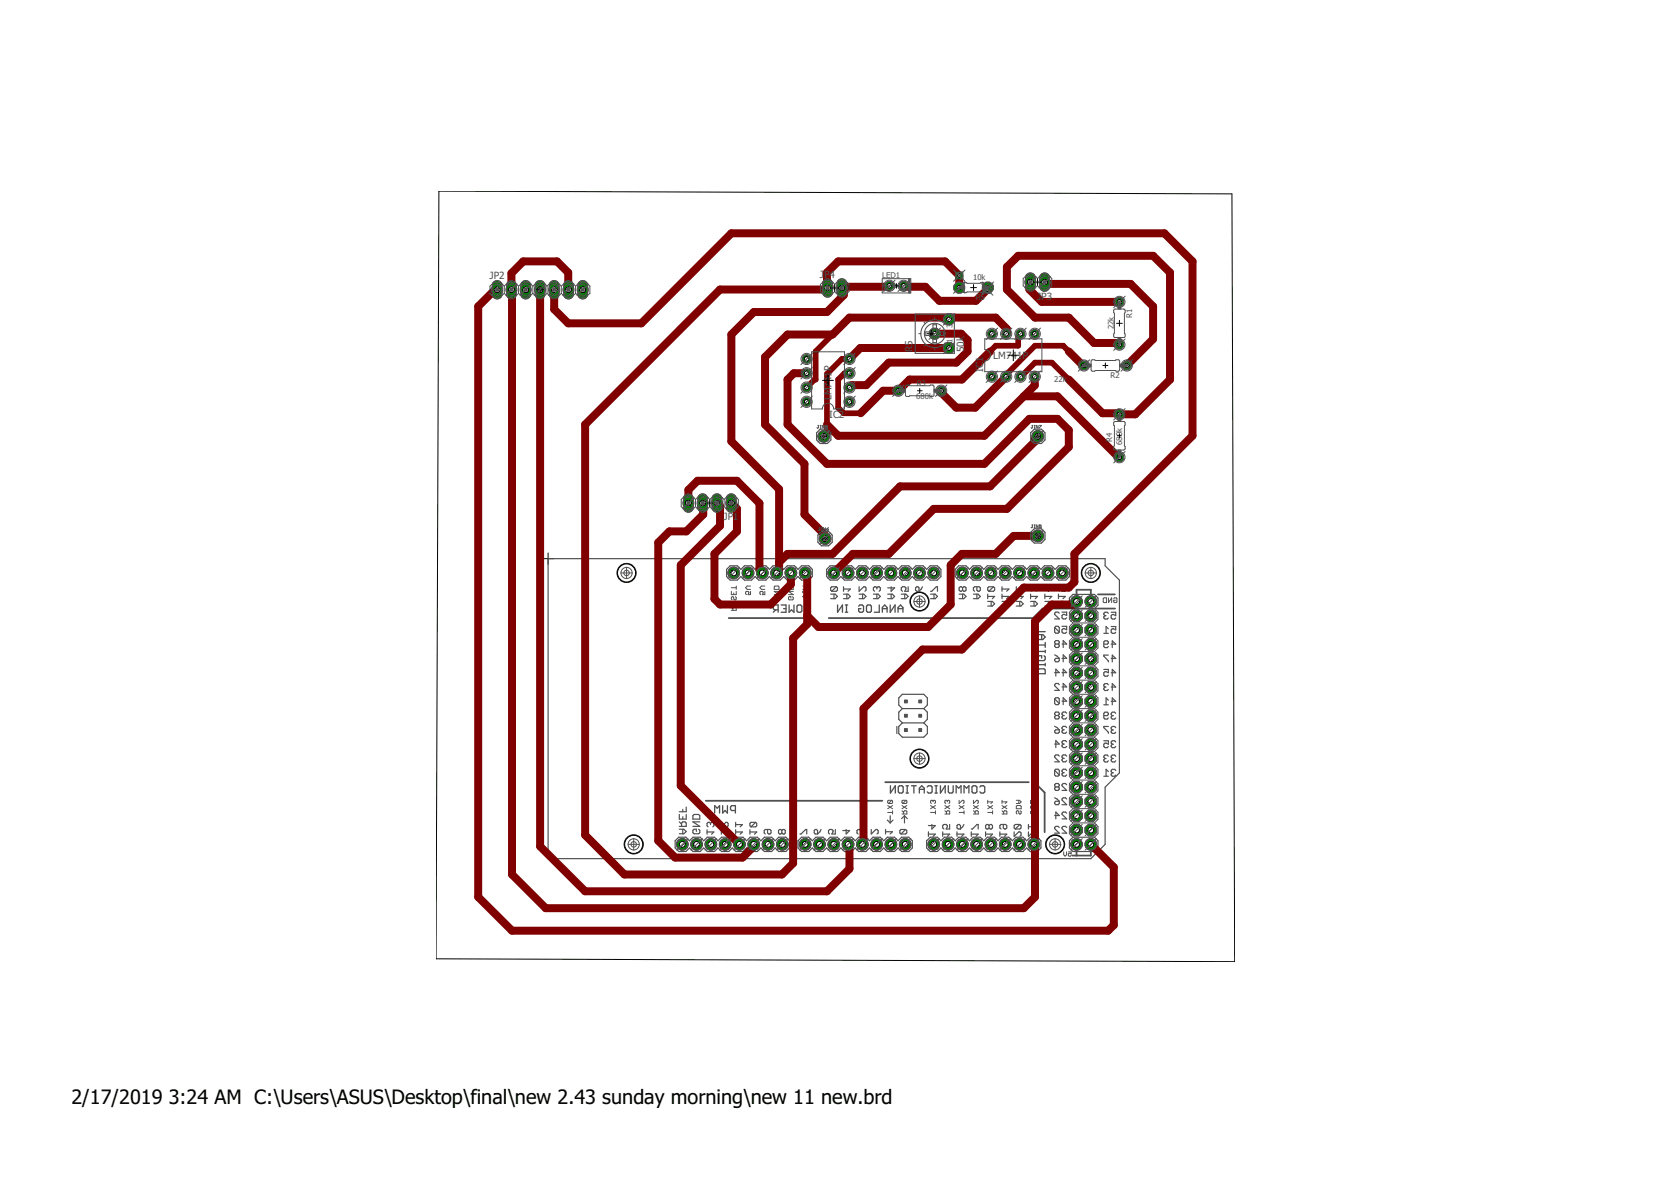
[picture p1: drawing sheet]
<svg xmlns="http://www.w3.org/2000/svg" width="297mm" height="210mm" viewBox="0 0 297 210" stroke-linecap="round" stroke-linejoin="round" font-family="sans-serif">
<defs><g id="words">
<g font-size="3.5">
<text x="12.7" y="196.2">2/17/2019</text>
<text x="30" y="196.2">3:24 AM C:\Users\ASUS\Desktop\final\new 2.43 sunday morning\new 11 new.brd</text>
</g>
<g font-size="1.8" fill="#505050">
<text x="87" y="49.7">JP2</text>
<text x="145.8" y="49.4">JP</text>
<text x="147.5" y="49.4">4</text>
<text x="184.4" y="53.2">JP3</text>
<text x="162.2" y="62.6" transform="rotate(-90 162.2 62.6)">R</text>
<text x="162.2" y="61.5" transform="rotate(-90 162.2 61.5)">5</text>
<text x="171.4" y="62.6" transform="rotate(-90 171.4 62.6)">50k</text>
<text x="176.6" y="63.8">LM741P</text>
<text x="147.8" y="71.2" transform="rotate(-90 147.8 71.2)">LM741P</text>
<text x="174.8" y="66.1" transform="rotate(-90 174.8 66.1)">IC1</text>
<text x="147.4" y="74.2">IC2</text>
<text x="128.6" y="92.5">JP1</text>
</g>
<g font-size="1.4" fill="#505050">
<text x="156.8" y="49.4">LED1</text>
<text x="173" y="49.8">10k</text>
<text x="173.4" y="53.3">R6</text>
<text x="169.3" y="58.2" transform="rotate(-90 169.3 58.2)">3</text>
<text x="198" y="58.6" transform="rotate(-90 198 58.6)">22k</text>
<text x="201.3" y="56.5" transform="rotate(-90 201.3 56.5)">R1</text>
<text x="169.3" y="61" transform="rotate(-90 169.3 61)">1</text>
<text x="162.9" y="70.9">680k</text>
<text x="163" y="68.7">R3</text>
<text x="187.4" y="68">22k</text>
<text x="197.4" y="67.2">R2</text>
<text x="197.7" y="78.5" transform="rotate(-90 197.7 78.5)">R4</text>
<text x="199.5" y="79.1" transform="rotate(-90 199.5 79.1)">680k</text>
</g>
</g></defs>
<path d="M96.4 99.3h2M97.4 98.3v2" fill="none" stroke="#000" stroke-width=".18"/>
<g fill="none" stroke="#505050" stroke-width=".21">
<path d="M97.4 99.3h99v1.3l2.6 2.5v34.3l-2.6 2.5v10.2l-2.5 2.5h-96.5zM129.2 101.2l.6-.6h1.3l.6 .6 .6-.6h1.3l.6 .6 .7-.6h1.2l.7 .6 .6-.6h1.3l.6 .6 .7-.6h1.2l.7 .6 .6-.6h1.3l.6 .6v1.3l-.6 .6h-1.3l-.6-.6-.7 .6h-1.2l-.7-.6-.6 .6h-1.3l-.6-.6-.7 .6h-1.2l-.7-.6-.6 .6h-1.3l-.6-.6-.6 .6h-1.3l-.6-.6zM146.9 101.2l.7-.6h1.2l.7 .6 .6-.6h1.3l.6 .6 .7-.6h1.2l.7 .6 .6-.6h1.3l.6 .6 .6-.6h1.3l.6 .6 .7-.6h1.2l.7 .6 .6-.6h1.3l.6 .6 .7-.6h1.2l.7 .6v1.3l-.7 .6h-1.2l-.7-.6-.6 .6h-1.3l-.6-.6-.7 .6h-1.2l-.7-.6-.6 .6h-1.3l-.6-.6-.6 .6h-1.3l-.6-.6-.7 .6h-1.2l-.7-.6-.6 .6h-1.3l-.6-.6-.7 .6h-1.2l-.7-.6zM147.7 105.6h.8l.4 .4-.4 .4h-.8M148.3 105.6v.8M148.7 104.3l.2 .2v.4l-.2 .2h-.9M148.7 104.3h-.9l-.1 .2v.4l.1 .2M148.7 104.3l-.9 .8M149.9 105.6h.8l.5 .4-.5 .4h-.8M149.9 104.7h1.3l-.5 .4M149.9 104.3v.8M150.5 105.6v.8"/>
<path d="M152.7 105.6h.8l.4 .4-.4 .4h-.8M152.7 104.3v.8l.8-.8h.3l.1 .2v.4l-.1 .2M153.3 105.6v.8M155.3 105.6h.8l.4 .4-.4 .4h-.8M155.9 104.5l-.2-.2-.4 .2v.4l.2 .2M155.9 104.5l.2-.2 .4 .2v.4l-.2 .2M155.9 104.5v.2M155.9 105.6v.8M157.8 105.6h.8l.4 .4-.4 .4h-.8M158.4 104.3v.8l.6-.6h-1.2M158.4 105.6v.8M160.2 105.6h.8l.4 .4-.4 .4h-.8"/>
<path d="M160.8 105.6v.8M161.4 104.3v.8h-.6l.2-.6-.2-.2h-.4l-.2 .2v.4l.2 .2M162.8 104.5l.4-.2 .2 .2v.6h-.4l-.2-.2zM164 104.3l-.6 .8M165.4 105.6h.8l.4 .4-.4 .4h-.8M165.4 105.1h.2l.8-.8h.2v.8M166 105.6v.8M169.8 101.2l.6-.6h1.3l.6 .6 .7-.6h1.2l.7 .6 .6-.6h1.3l.6 .6 .7-.6h1.2l.7 .6 .6-.6h1.3l.6 .6 .6-.6h1.3l.6 .6 .7-.6h1.2l.7 .6 .6-.6h1.3l.6 .6v1.3l-.6 .6h-1.3l-.6-.6-.7 .6h-1.2l-.7-.6-.6 .6h-1.3l-.6-.6-.6 .6h-1.3l-.6-.6-.7 .6h-1.2l-.7-.6-.6 .6h-1.3l-.6-.6-.7 .6h-1.2l-.7-.6-.6 .6h-1.3l-.6-.6zM170.5 105.6h.8l.4 .4-.4 .4h-.8M171.1 104.5l-.2-.2-.4 .2v.4l.2 .2 .4-.2M171.1 104.5l.2-.2 .4 .2v.4l-.2 .2-.4-.2M171.1 104.5v.4"/>
<path d="M171.1 105.6v.8M173 105.6h.9l.4 .4-.4 .4h-.9M173.7 104.3v.6l.2 .2 .4-.2v-.4l-.2-.2h-.9l-.2 .2v.4l.2 .2M173.7 105.6v.8M175.6 106.9h.8l.4 .4-.4 .4h-.8M175.6 106h1.2l-.4 .4M175.6 105.6v.8M176.2 106.9v.8M176.6 104.3l-.8 .8M176.6 104.3l.2 .2v.4l-.2 .2h-.8M176.6 104.3h-.8l-.2 .2v.4l.2 .2M178.1 104.7h1.2l-.4 .4"/>
<path d="M178.1 106.9h.8l.4 .4-.4 .4h-.8M178.1 106h1.2l-.4 .4M178.1 104.3v.8M178.1 105.6v.8M178.7 106.9v.8M180.7 104.3v.8l.8-.8 .4 .2v.4l-.2 .2M180.7 106.9h.8l.4 .4-.4 .4h-.8M180.7 106h1.2l-.4 .4M180.7 105.6v.8M181.3 106.9v.8M183.2 106.9h.8l.4 .4-.4 .4h-.8M183.2 106h1.2l-.4 .4"/>
<path d="M183.2 105.6v.8M183.8 104.5l-.2-.2-.4 .2v.4l.2 .2M183.8 104.5l.2-.2 .4 .2v.4l-.2 .2M183.8 104.5v.2M183.8 106.9v.8M185.7 106.9h.9l.4 .4-.4 .4h-.9M185.7 106h1.3l-.4 .4M185.7 105.6v.8M186.4 104.3v.8l.6-.6h-1.3M186.4 106.9v.8M187.5 111.5v.8l.2 .2h.4l.2-.2M187.5 117.2l.2-.2h.6v.4l-.2 .2h-.4z"/>
<path d="M187.5 119.5h.8l-.6-.6v1.3M187.5 111.5l.2-.2h.4l.2 .2v.8M187.5 116.4l.8 .6M187.5 111.5l.8 .8M187.7 114.5l-.2-.2v-.2l.2-.2h.4l.2 .2v.2l-.2 .2M187.7 114.5l-.2 .2 .2 .4h.4l.2-.2-.2-.4M187.7 114.5h.4M188.2 106.9h.8l.4 .4-.4 .4h-.8M188.2 106h1.2l-.4 .4M188.2 105.6v.8M188.3 109l-.2-.2h-.4l-.2 .2v.2l.8 .8h-.8M188.8 106.9v.8"/>
<path d="M188.8 108.8h.8v.6l-.4-.2-.4 .2v.4l.2 .2h.4l.2-.2M188.8 111.3h.8v.6l-.4-.2-.4 .2v.4l.2 .2h.4l.2-.2M188.8 114.5h.8l-.6-.6v1.2M188.8 117h.8l-.6-.6v1.2M188.8 119.5h.8l-.6-.6v1.3M189.4 104.3v.8h-.6l.2-.6-.2-.2h-.4l-.2 .2v.4l.2 .2M190.7 105.6h3.8l.7 .7v1.2l-.7 .7h-3.8l-.6-.7v-1.2zM196.2 114.5h.6l.2-.2v-.2l-.2-.2h-.4l-.2 .2v.8l.2 .2h.4l.2-.2M196.2 119h.8v.6l-.4-.2-.4 .2v.4l.2 .2h.4l.2-.2M196.2 112.6h.8M196.4 109.4l-.2 .2v.2l.2 .2h.4l.2-.2M196.4 109.4h.2"/>
<path d="M197 111.8l-.4-.4v1.2M197 109l-.2-.2h-.4l-.2 .2v.2l.2 .2M197 116.4h-.8v.2l.8 .9v.1M197.5 117h.8l-.6-.6v1.2M197.5 114.5h.8l-.6-.6v1.2M197.5 108.8h.8v.6l-.4-.2h-.2l-.2 .2v.4l.2 .2h.4l.2-.2M197.5 111.4h.8v.6l-.4-.2h-.2l-.2 .2v.4l.2 .2h.4l.2-.2M197.5 119.6h.8l-.6-.6v1.2M159.4 129.1v1.3M160.4 128.5l-.6 .6v1.3l.6 .6h3.8l.6-.6v-1.3l-.6-.6M160.4 125.9l-.6 .7v1.2l.6 .7M160.4 125.9l-.6-.6v-1.3l.6-.6h3.8l.6 .6v1.3l-.6 .6"/>
<path d="M160.4 128.5h3.8M160.4 125.9h3.8M164.2 125.9l.6 .7v1.2l-.6 .7M187.5 124.2v.8l.2 .2h.4l.2-.2M187.5 129.9l.2-.2h.6v.4l-.2 .2h-.4zM187.5 136.9v.8l.2 .2h.4l.2-.2M187.5 132.2h.8l-.6-.6v1.3M187.5 124.2l.2-.2h.4l.2 .2v.8M187.5 136.9l.2-.2h.4l.2 .2v.8M187.5 136.9l.8 .8M187.5 129.1l.8 .6M187.5 124.2l.8 .8"/>
<path d="M187.7 127.2l-.2-.2 .2-.4h.4l.2 .2-.2 .4M187.7 127.2l-.2 .2 .2 .4h.4l.2-.2-.2-.4M187.7 139.9l-.2-.2 .2-.4h.4l.2 .2-.2 .4M187.7 139.9l-.2 .2v.2l.2 .2h.4l.2-.2v-.2l-.2-.2M187.7 139.9h.4M187.7 127.2h.4M188.3 121.7l-.2-.2h-.4l-.2 .2v.2l.8 .8h-.8M188.3 134.4l-.2-.2h-.4l-.2 .2v.2l.8 .8h-.8M188.8 122.1h.8l-.6-.6v1.2M188.8 124.6h.8l-.6-.6v1.2M189 127.2l-.2 .2 .2 .4h.4l.2-.2M189 129.7l-.2 .2 .2 .4h.4l.2-.2"/>
<path d="M189 132.2l-.2 .3 .2 .4h.4l.2-.2M189 134.8l-.2 .2v.2l.2 .2h.4l.2-.2M189 137.3l-.2 .2v.2l.2 .2h.4l.2-.2M189 137.3h.2M189 134.8h.2M189 132.2h.2M189 129.7h.2M189 127.2h.2M189.6 129.3l-.2-.2h-.4l-.2 .2 .2 .4M189.6 126.8l-.2-.2h-.4l-.2 .2 .2 .4M189.6 131.8l-.2-.2h-.4l-.2 .2 .2 .4M189.6 134.4l-.2-.2h-.4l-.2 .2 .2 .4"/>
<path d="M189.6 136.9l-.2-.2h-.4l-.2 .2 .2 .4M189.6 139.5l-.2-.2h-.4l-.2 .2v.2l.8 .8h-.8M196.2 127.2h.6l.2-.2-.2-.4h-.4l-.2 .2v.8l.2 .2h.4l.2-.2M196.2 138h.8M196.2 131.7h.8v.6l-.6-.2-.2 .2v.4l.2 .2h.4l.2-.2M196.2 125.3h.8M196.4 122.1l-.2 .2v.2l.2 .2h.4l.2-.2M196.4 134.8l-.2 .2 .2 .4h.4l.2-.2M196.4 134.8h.2M196.4 122.1h.2M197 134.4l-.2-.2h-.4l-.2 .2 .2 .4M197 121.7l-.2-.2h-.4l-.2 .2v.2l.2 .2"/>
<path d="M197 129.1h-.8v.2l.8 .8v.2M197 137.1l-.4-.4v1.3M197 124.5l-.4-.5v1.3M197.5 124.7h.8l-.6-.7v1.3M197.5 122.1h.8l-.6-.6v1.2M197.7 137.4l-.2 .2 .2 .4h.4l.2-.2M197.7 134.8l-.2 .2 .2 .4h.4l.2-.2M197.7 132.3h.2M197.7 132.3l-.2 .2 .2 .4h.4l.2-.2M197.7 129.7h.2M197.7 129.7l-.2 .2 .2 .4h.4l.2-.2M197.7 127.2h.2"/>
<path d="M197.7 127.2l-.2 .2 .2 .4h.4l.2-.2M197.7 137.4h.2M197.7 134.8h.2M198.3 129.3l-.2-.2h-.4l-.2 .2v.2l.2 .2M198.3 126.8l-.2-.2h-.4l-.2 .2v.2l.2 .2M198.3 136.9l-.2-.2h-.4l-.2 .2 .2 .5M198.3 131.9l-.2-.2h-.4l-.2 .2v.2l.2 .2M198.3 134.4l-.2-.2h-.4l-.2 .2 .2 .4M120 149.4l.6-.6h1.3l.7 .6 .6-.6h1.3l.6 .6 .6-.6h1.3l.6 .6 .7-.6h1.2l.7 .6 .6-.6h1.3l.6 .6 .6-.6h1.3l.7 .6 .6-.6h1.3l.6 .6 .6-.6h1.3l.6 .6v1.3l-.6 .6h-1.3l-.6-.6-.6 .6h-1.3l-.6-.6-.7 .6h-1.3l-.6-.6-.6 .6h-1.3l-.6-.6-.7 .6h-1.2l-.7-.6-.6 .6h-1.3l-.6-.6-.6 .6h-1.3l-.6-.6-.7 .6h-1.3l-.6-.6zM120.8 146.9h1.2v-.6l-.2-.2h-.4l-.2 .2v.6M120.8 147.4h.8l.4 .4-.4 .4h-.8M120.8 144.8v.8h1.2v-.8"/>
<path d="M120.8 146.1l.4 .4M121.4 143.8v.5M121.4 145.2v.4M121.4 147.4v.8M122 143.4v.9h-1.2M123.2 145l.2-.2h.8l.2 .2v.6h-1.2zM124.2 147.4l.2 .2v.4l-.2 .2h-.8l-.2-.2v-.4l.2-.2h.4v.4M124.4 146.1h-1.2l1.2 .8h-1.2M125.7 147.9h1.2l-.4 .4M125.7 147.5v.8M126.3 146.3l-.2-.1h-.2l-.2 .1v.5l.2 .2M126.3 146.3l.2-.1h.2l.2 .1v.5l-.2 .2"/>
<path d="M126.3 146.3v.3M128.2 147.9h1.2l-.4 .4M128.2 146.2v.8l.8-.8h.2l.2 .1v.5l-.2 .2M128.2 147.5v.8M130.8 147.9h1.2l-.4 .4M130.8 146.2v.8M130.8 147.5v.8M130.8 146.6h1.2l-.4 .4M133.3 147.9h1.2l-.4 .4M133.3 147.5v.8M134.3 146.2h-.8l-.2 .1v.5l.2 .2M134.3 146.2l.2 .1v.5l-.2 .2h-.8"/>
<path d="M134.3 146.2l-.8 .8M136.4 147.4v.6l.3 .2h.2l.2-.2v-.4l-.2-.2h-.9l-.2 .2v.4l.2 .2M139 147.6l-.2-.2h-.2l-.2 .2v.4l.2 .2h.2l.2-.2M139 147.6l.2-.2h.2l.2 .2v.4l-.2 .2-.4-.2M139 147.6v.4M141.9 149.4l.6-.6h1.3l.6 .6 .6-.6h1.3l.6 .6 .7-.6h1.2l.7 .6 .6-.6h1.3l.6 .6 .7-.6h1.2l.7 .6 .6-.6h1.3l.6 .6 .6-.6h1.3l.6 .6 .7-.6h1.2l.7 .6v1.3l-.7 .6h-1.2l-.7-.6-.6 .6h-1.3l-.6-.6-.6 .6h-1.3l-.6-.6-.7 .6h-1.2l-.7-.6-.6 .6h-1.3l-.6-.6-.7 .6h-1.2l-.7-.6-.6 .6h-1.3l-.6-.6-.6 .6h-1.3l-.6-.6zM142.2 148.2h.2l.8-.8h.2v.8M144.9 147.4h.2l.2 .2v.6h-.4l-.2-.2v-.4zM145.9 147.4l-.1 .4-.5 .4M148.5 147.4v.8h-.6l.2-.4v-.2l-.2-.2h-.4l-.2 .2v.4l.2 .2M150.4 147.4v.8l.6-.6h-1.2M153 147.6l-.2-.2-.5 .2v.4l.2 .2"/>
<path d="M153 147.6l.2-.2h.2l.2 .2v.4l-.2 .2M153 147.6v.2M154.9 147.4v.8l.8-.8 .4 .2v.4l-.2 .2M157.4 147.8h1.2l-.4 .4M157.4 147.4v.8M157.7 145.8l.5 .5M158.2 145v1.3M158.7 145.8l-.5 .5M160.8 145v1.3M160.8 145l.5 .5M160.8 145l-.5 .5M161 147.4l.2 .2v.4l-.2 .2h-.8"/>
<path d="M161 147.4h-.8l-.2 .2v.4l.2 .2M161 147.4l-.8 .8M164.7 149.4l.7-.6h1.2l.7 .6 .6-.6h1.3l.6 .6 .6-.6h1.3l.6 .6 .7-.6h1.2l.7 .6 .6-.6h1.3l.6 .6 .7-.6h1.2l.7 .6 .6-.6h1.3l.6 .6 .6-.6h1.3l.6 .6v1.3l-.6 .6h-1.3l-.6-.6-.6 .6h-1.3l-.6-.6-.7 .6h-1.2l-.7-.6-.6 .6h-1.3l-.6-.6-.7 .6h-1.2l-.7-.6-.6 .6h-1.3l-.6-.6-.6 .6h-1.3l-.6-.6-.7 .6h-1.2l-.7-.6zM165 148.3h1.3l-.4 .4M165 147.8v.9M165.7 146.5v.8l.6-.6h-1.3M167.6 148.3h1.2l-.4 .4M167.6 147.8v.9M168.8 146.5v.8h-.6l.2-.4v-.2l-.2-.2h-.4l-.2 .2v.5l.2 .1M170.1 148.3h1.2l-.4 .4M170.1 146.7l.2-.2 .4 .2v.6h-.4l-.2-.1zM170.1 147.8v.9"/>
<path d="M171.3 146.5l-.6 .8M172.7 148.3h1.2l-.4 .4M172.7 147.3h.2l.8-.8h.2v.8M172.7 147.8v.9M175.2 148.3h1.2l-.4 .4M175.2 147.8v.9M175.8 146.7l-.2-.2-.4 .2v.5l.2 .1 .4-.1M175.8 146.7l.2-.2 .4 .2v.5l-.2 .1-.4-.1M175.8 146.7v.5M177.7 148.3h1.3l-.4 .4M177.7 147.8v.9M178.4 146.5v.7l.2 .1 .4-.1v-.5l-.2-.2h-.9l-.2 .2v.5l.2 .1"/>
<path d="M180.3 147.8v.9l.8-.9h.2l.2 .2v.4l-.2 .3M181.3 146.5l.2 .2v.5l-.2 .1h-.8M181.3 146.5h-.8l-.2 .2v.5l.2 .1M181.3 146.5l-.8 .8M182.8 147.8v.9l.8-.9h.2l.2 .2v.4l-.2 .3M182.8 146.5v.8M182.8 146.9h1.2l-.4 .4M187.5 144.9h.8l-.6-.6v1.2M187.5 142.6l.2-.2h.6v.4l-.2 .2h-.4l-.2-.2zM187.5 141.8l.8 .6M188.3 147.1l-.2-.2h-.4l-.2 .2v.2l.8 .8h-.8M189.6 147.1l-.2-.2h-.4l-.2 .2v.2l.8 .8h-.8"/>
<path d="M189.6 142l-.2-.2h-.4l-.2 .2v.2l.8 .8h-.8M189.6 144.5l-.2-.2h-.4l-.2 .2v.2l.8 .8h-.8M190.7 148.8h3.8l.7 .6v1.3l-.7 .6h-3.8l-.6-.6v-1.3z"/>
</g>
<g fill="#505050" stroke="#505050" stroke-width=".18">
<path d="M186 101.6h.5v.5h-.5z"/>
<path d="M183.5 101.6h.5v.5h-.5z"/>
<path d="M181 101.6h.5v.5h-.5z"/>
<path d="M178.4 101.6h.5v.5h-.5z"/>
<path d="M175.9 101.6h.5v.5h-.5z"/>
<path d="M173.4 101.6h.5v.5h-.5z"/>
<path d="M170.8 101.6h.5v.5h-.5z"/>
<path d="M188.6 101.6h.5v.5h-.5z"/>
<path d="M181 149.8h.5v.5h-.5z"/>
<path d="M178.4 149.8h.5v.5h-.5z"/>
<path d="M175.9 149.8h.5v.5h-.5z"/>
<path d="M173.4 149.8h.5v.5h-.5z"/>
<path d="M170.8 149.8h.5v.5h-.5z"/>
<path d="M168.3 149.8h.5v.5h-.5z"/>
<path d="M165.7 149.8h.5v.5h-.5z"/>
<path d="M183.5 149.8h.5v.5h-.5z"/>
<path d="M163.2 101.6h.5v.5h-.5z"/>
<path d="M160.7 101.6h.5v.5h-.5z"/>
<path d="M158.1 101.6h.5v.5h-.5z"/>
<path d="M155.6 101.6h.5v.5h-.5z"/>
<path d="M153 101.6h.5v.5h-.5z"/>
<path d="M150.5 101.6h.5v.5h-.5z"/>
<path d="M148 101.6h.5v.5h-.5z"/>
<path d="M165.7 101.6h.5v.5h-.5z"/>
<path d="M158.1 149.8h.5v.5h-.5z"/>
<path d="M155.6 149.8h.5v.5h-.5z"/>
<path d="M153 149.8h.5v.5h-.5z"/>
<path d="M150.5 149.8h.5v.5h-.5z"/>
<path d="M148 149.8h.5v.5h-.5z"/>
<path d="M145.4 149.8h.5v.5h-.5z"/>
<path d="M142.9 149.8h.5v.5h-.5z"/>
<path d="M160.7 149.8h.5v.5h-.5z"/>
<path d="M136.3 149.8h.5v.5h-.5z"/>
<path d="M133.7 149.8h.5v.5h-.5z"/>
<path d="M131.2 149.8h.5v.5h-.5z"/>
<path d="M128.7 149.8h.5v.5h-.5z"/>
<path d="M126.1 149.8h.5v.5h-.5z"/>
<path d="M123.6 149.8h.5v.5h-.5z"/>
<path d="M121 149.8h.5v.5h-.5z"/>
<path d="M138.8 149.8h.5v.5h-.5z"/>
<path d="M160.8 129.5h.5v.5h-.5z"/>
<path d="M163.3 129.5h.5v.5h-.5z"/>
<path d="M163.3 127h.5v.5h-.5z"/>
<path d="M160.8 127h.5v.5h-.5z"/>
<path d="M163.3 124.4h.5v.5h-.5z"/>
<path d="M160.8 124.4h.5v.5h-.5z"/>
<path d="M193.7 129.5h.5v.5h-.5z"/>
<path d="M191.1 129.5h.5v.5h-.5z"/>
<path d="M191.1 132h.5v.5h-.5z"/>
<path d="M193.7 132h.5v.5h-.5z"/>
<path d="M191.1 134.6h.5v.5h-.5z"/>
<path d="M193.7 134.6h.5v.5h-.5z"/>
<path d="M191.1 137.1h.5v.5h-.5z"/>
<path d="M191.1 139.7h.5v.5h-.5z"/>
<path d="M191.1 142.2h.5v.5h-.5z"/>
<path d="M193.7 137.1h.5v.5h-.5z"/>
<path d="M193.7 139.7h.5v.5h-.5z"/>
<path d="M193.7 142.2h.5v.5h-.5z"/>
<path d="M191.1 144.7h.5v.5h-.5z"/>
<path d="M193.7 144.7h.5v.5h-.5z"/>
<path d="M191.1 147.3h.5v.5h-.5z"/>
<path d="M193.7 147.3h.5v.5h-.5z"/>
<path d="M193.7 109.2h.5v.5h-.5z"/>
<path d="M191.1 109.2h.5v.5h-.5z"/>
<path d="M191.1 111.7h.5v.5h-.5z"/>
<path d="M193.7 111.7h.5v.5h-.5z"/>
<path d="M191.1 114.3h.5v.5h-.5z"/>
<path d="M193.7 114.3h.5v.5h-.5z"/>
<path d="M191.1 116.8h.5v.5h-.5z"/>
<path d="M191.1 119.4h.5v.5h-.5z"/>
<path d="M191.1 121.9h.5v.5h-.5z"/>
<path d="M193.7 116.8h.5v.5h-.5z"/>
<path d="M193.7 119.4h.5v.5h-.5z"/>
<path d="M193.7 121.9h.5v.5h-.5z"/>
<path d="M191.1 124.4h.5v.5h-.5z"/>
<path d="M193.7 124.4h.5v.5h-.5z"/>
<path d="M191.1 127h.5v.5h-.5z"/>
<path d="M193.7 127h.5v.5h-.5z"/>
<path d="M193.7 106.7h.5v.5h-.5z"/>
<path d="M191.1 106.7h.5v.5h-.5z"/>
<path d="M193.7 149.8h.5v.5h-.5z"/>
<path d="M191.1 149.8h.5v.5h-.5z"/>
<path d="M142.9 101.6h.5v.5h-.5z"/>
<path d="M140.3 101.6h.5v.5h-.5z"/>
<path d="M137.8 101.6h.5v.5h-.5z"/>
<path d="M135.3 101.6h.5v.5h-.5z"/>
<path d="M132.7 101.6h.5v.5h-.5z"/>
<path d="M130.2 101.6h.5v.5h-.5z"/>
<path d="M129.3 88.1a.88 .88 0 0 1 .9-.3 .88 .88 0 0 1 .7 .7v1.8a.87 .87 0 0 1-.9 .7 .87 .87 0 0 1-.9-.7v-1.8z"/>
<path d="M126.7 88.1a.88 .88 0 0 1 1-.3 .88 .88 0 0 1 .6 .7v1.8a.87 .87 0 0 1-.9 .7 .87 .87 0 0 1-.8-.7v-1.8z"/>
<path d="M124.2 88.1a.88 .88 0 0 1 .9-.3 .88 .88 0 0 1 .7 .7v1.8a.87 .87 0 0 1-.9 .7 .87 .87 0 0 1-.9-.7v-1.8z"/>
<path d="M121.7 88.1a.88 .88 0 0 1 .9-.3 .88 .88 0 0 1 .6 .7v1.8a.87 .87 0 0 1-.8 .7 .87 .87 0 0 1-.9-.7v-1.8z"/>
<path d="M87.7 50.2a.88 .88 0 0 1 .9-.3 .88 .88 0 0 1 .6 .7v1.8a.87 .87 0 0 1-.8 .7 .87 .87 0 0 1-.9-.7v-1.8z"/>
<path d="M90.2 50.2a.88 .88 0 0 1 .9-.3 .88 .88 0 0 1 .7 .7v1.8a.87 .87 0 0 1-.9 .7 .87 .87 0 0 1-.9-.7v-1.8z"/>
<path d="M92.8 50.2a.88 .88 0 0 1 .9-.3 .88 .88 0 0 1 .6 .7v1.8a.87 .87 0 0 1-.8 .7 .87 .87 0 0 1-.9-.7v-1.8z"/>
<path d="M95.3 50.2a.88 .88 0 0 1 .9-.3 .88 .88 0 0 1 .7 .7v1.8a.87 .87 0 0 1-.9 .7 .87 .87 0 0 1-.9-.7v-1.8z"/>
<path d="M97.8 50.2a.88 .88 0 0 1 .9-.3 .88 .88 0 0 1 .7 .7v1.8a.87 .87 0 0 1-.9 .7 .87 .87 0 0 1-.9-.7v-1.8z"/>
<path d="M100.4 50.2a.88 .88 0 0 1 .9-.3 .88 .88 0 0 1 .6 .7v1.8a.87 .87 0 0 1-.9 .7 .87 .87 0 0 1-.8-.7v-1.8z"/>
<path d="M102.9 50.2a.88 .88 0 0 1 .9-.3 .88 .88 0 0 1 .7 .7v1.8a.87 .87 0 0 1-.9 .7 .87 .87 0 0 1-.9-.7v-1.8z"/>
<path d="M185.2 48.7a.88 .88 0 0 1 1.4 .6v1.7a.87 .87 0 0 1-.9 .8 .87 .87 0 0 1-.9-.8v-1.7z"/>
<path d="M182.6 48.7a.88 .88 0 0 1 1.4 .6v1.7a.87 .87 0 0 1-.8 .8 .87 .87 0 0 1-.9-.8v-1.7z"/>
<path d="M146.4 49.9a.88 .88 0 0 1 .9-.3 .88 .88 0 0 1 .7 .7v1.7a.87 .87 0 0 1-.9 .8 .87 .87 0 0 1-.9-.8v-1.7z"/>
<path d="M148.9 49.9a.88 .88 0 0 1 1-.3 .88 .88 0 0 1 .6 .7v1.7a.87 .87 0 0 1-.9 .8 .87 .87 0 0 1-.8-.8v-1.7z"/>
<path d="M169.9 48.4h1.2v1.2h-1.2z"/>
<path d="M174.9 50.8h1.2v1.3h-1.2z"/>
<circle cx="158.1" cy="50.8" r=".83"/>
<circle cx="160.6" cy="50.8" r=".83"/>
<circle cx="168.7" cy="56.8" r="1.01"/>
<circle cx="168.7" cy="61.8" r="1.01"/>
<circle cx="166.2" cy="59.3" r="1.01"/>
<circle cx="175.6" cy="51.1" r="1.01"/>
<circle cx="170.5" cy="51.1" r="1.01"/>
<circle cx="193.9" cy="129.8" r="1.12"/>
<circle cx="191.4" cy="129.8" r="1.12"/>
<circle cx="193.9" cy="132.3" r="1.12"/>
<circle cx="191.4" cy="132.3" r="1.12"/>
<circle cx="193.9" cy="134.8" r="1.12"/>
<circle cx="191.4" cy="134.8" r="1.12"/>
<circle cx="193.9" cy="137.4" r="1.12"/>
<circle cx="191.4" cy="137.4" r="1.12"/>
<circle cx="193.9" cy="139.9" r="1.12"/>
<circle cx="191.4" cy="139.9" r="1.12"/>
<circle cx="193.9" cy="142.5" r="1.12"/>
<circle cx="191.4" cy="142.5" r="1.12"/>
<circle cx="193.9" cy="145" r="1.12"/>
<circle cx="191.4" cy="145" r="1.12"/>
<circle cx="193.9" cy="147.5" r="1.12"/>
<circle cx="191.4" cy="147.5" r="1.12"/>
<circle cx="193.9" cy="109.5" r="1.12"/>
<circle cx="191.4" cy="109.5" r="1.12"/>
<circle cx="193.9" cy="112" r="1.12"/>
<circle cx="191.4" cy="112" r="1.12"/>
<circle cx="193.9" cy="114.5" r="1.12"/>
<circle cx="191.4" cy="114.5" r="1.12"/>
<circle cx="193.9" cy="117.1" r="1.12"/>
<circle cx="191.4" cy="117.1" r="1.12"/>
<circle cx="193.9" cy="119.6" r="1.12"/>
<circle cx="191.4" cy="119.6" r="1.12"/>
<circle cx="193.9" cy="122.2" r="1.12"/>
<circle cx="191.4" cy="122.2" r="1.12"/>
<circle cx="193.9" cy="124.7" r="1.12"/>
<circle cx="191.4" cy="124.7" r="1.12"/>
<circle cx="193.9" cy="127.2" r="1.12"/>
<circle cx="191.4" cy="127.2" r="1.12"/>
<circle cx="199" cy="53.7" r=".83"/>
<circle cx="199" cy="61.3" r=".83"/>
<circle cx="200.3" cy="65" r=".83"/>
<circle cx="192.7" cy="65" r=".83"/>
<circle cx="159.7" cy="69.4" r=".83"/>
<circle cx="167.3" cy="69.4" r=".83"/>
<circle cx="199" cy="81.3" r=".83"/>
<circle cx="199" cy="73.6" r=".83"/>
</g>
<g fill="none" stroke="#505050" stroke-width=".18">
<path d="M130 108.5h.9v-.4l-.2-.2h-.3l-.1 .2v.4M130 105.1v.6h.9v-.6M130 107v.5h.9v-.5M130 107.9l.3 .3M130 104.5h.9M130.4 105.4v.3M130.4 107.3v.2M130.7 106l.2 .2v.3l-.2 .1-.3-.1v-.3l-.1-.2-.3 .2v.3l.2 .1M130.9 104.2v.6M133.4 105.1v.6h-.4l.1-.3-.1-.3-.5 .1v.3l.2 .2M133.4 104.2h-.6l-.3 .3 .3 .3h.6M136 105.1v.6h-.5l.2-.3-.2-.3-.4 .1 .1 .5"/>
<path d="M136 104.2h-.6l-.3 .3 .3 .3h.6M137.8 104.2h.5l.2 .1v.5h-.9v-.5zM138.3 106l.2 .2-.2 .4h-.5l-.2-.1 .2-.5h.2v.3M138.5 105.1h-.9l.9 .6h-.9M140.3 104.2h.6l.1 .1v.5h-.8v-.5zM140.9 106l.1 .2-.1 .4h-.6l-.1-.1 .1-.5h.3v.3M141 105.1h-.8l.8 .6h-.8M142.7 104.2h.4l.2 .1v.5h-.6M142.7 105.2h.6v.2M142.7 105.1v.3M143.6 105.7h-.6l-.3 .3 .3 .3h.6M143.6 105.2h.1"/>
<path d="M190.7 108.2l-.6 .6v1.3l.6 .6M190.7 110.7l-.6 .7v1.2l.6 .7M190.7 113.3l-.6 .6v1.3l.6 .6M190.7 115.8l-.6 .6v1.3l.6 .6M190.7 118.3l-.6 .7v1.2l.6 .7M190.7 110.7h3.8M190.7 113.3h3.8M190.7 115.8h3.8M190.7 118.3h3.8M194.5 108.2l.7 .6v1.3l-.7 .6M194.5 110.7l.7 .7v1.2l-.7 .7M194.5 113.3l.7 .6v1.3l-.7 .6"/>
<path d="M194.5 115.8l.7 .6v1.3l-.7 .6M194.5 118.3l.7 .7v1.2l-.7 .7M196.1 106.4l.2-.1h.4v.8h-.4l-.2-.1zM197 106.3v.8l.6-.8v.8M198 106.4l.1-.1 .4 .1v.6l-.1 .1-.4-.1v-.3h.3M190.7 128.5l-.6 .6v1.3l.6 .6M190.7 120.9l-.6 .6v1.3l.6 .6M190.7 123.4l-.6 .6v1.3l.6 .6M190.7 125.9l-.6 .7v1.2l.6 .7M190.7 131l-.6 .7v1.2l.6 .7M190.7 133.6l-.6 .6v1.3l.6 .6M190.7 136.1l-.6 .6v1.3l.6 .6"/>
<path d="M190.7 138.6l-.6 .7v1.2l.6 .7M190.7 131h3.8M190.7 133.6h3.8M190.7 136.1h3.8M190.7 138.6h3.8M190.7 120.9h3.8M190.7 123.4h3.8M190.7 125.9h3.8M190.7 128.5h3.8M194.5 128.5l.7 .6v1.3l-.7 .6M194.5 131l.7 .7v1.2l-.7 .7M194.5 133.6l.7 .6v1.3l-.7 .6"/>
<path d="M194.5 136.1l.7 .6v1.3l-.7 .6M194.5 138.6l.7 .7v1.2l-.7 .7M194.5 120.9l.7 .6v1.3l-.7 .6M194.5 123.4l.7 .6v1.3l-.7 .6M194.5 125.9l.7 .7v1.2l-.7 .7M157.8 144.4h.9M157.8 143.2l.9 .5M158.5 142.2l.2 .2v.3l-.2 .1h-.6M158.5 142.2h-.6l-.1 .2v.3l.1 .1M158.5 142.2l-.6 .6M158.7 144.1v.6M158.7 143.2l-.9 .5"/>
<path d="M160.3 144.7h.9v-.4l-.1-.2h-.3l-.2 .2v.4M160.3 144.1l.3 .3M160.3 143.2l.9 .5M161.1 142.2l.1 .2v.3l-.1 .1h-.6M161.1 142.2h-.6l-.2 .2v.3l.2 .1M161.1 142.2l-.6 .6M161.2 143.2l-.9 .5M165.4 144.4h.9M165.4 143.2l.9 .5M165.9 142.4l-.2-.2-.3 .2v.3l.2 .1M165.9 142.4l.1-.2 .3 .2v.3l-.2 .1M165.9 142.4v.1"/>
<path d="M166.3 144.1v.6M166.3 143.2l-.9 .5M168 144.7h.8v-.4l-.1-.2h-.3l-.1 .2v.4M168 144.1l.3 .3M168 143.2l.8 .5M168.4 142.4l-.1-.2-.3 .2v.3l.1 .1M168.4 142.4l.2-.2 .2 .2v.3l-.1 .1M168.4 142.4v.1M168.8 143.2l-.8 .5M170.5 144.4h.9M170.5 142.2v.6l.6-.6 .3 .2v.3l-.2 .1M170.5 143.2l.9 .5"/>
<path d="M171.4 144.1v.6M171.4 143.2l-.9 .5M173 142.2v.6l.6-.6 .3 .2v.3l-.1 .1M173 144.7h.9v-.4l-.1-.2h-.3l-.2 .2v.4M173 144.1l.3 .3M173 143.2l.9 .5M173.9 143.2l-.9 .5M175.6 144.4h.8M175.6 143.2l.8 .5M175.6 142.5h.8l-.3 .3M175.6 142.2v.6M176.4 144.1v.6"/>
<path d="M176.4 143.2l-.8 .5M178.1 144.7h.9v-.4l-.2-.2h-.2l-.2 .2v.4M178.1 142.5h.9l-.3 .3M178.1 144.1l.3 .3M178.1 143.2l.9 .5M178.1 142.2v.6M179 143.2l-.9 .5M180.7 142.2h.5l.3 .3-.3 .3h-.5M180.7 143.3l.1-.1h.6l.1 .1v.4h-.8zM181.1 142.2v.6M181.4 144.1l.1 .2v.2l-.1 .2-.3-.2v-.2l-.1-.2-.3 .2v.2l.1 .2M183.2 142.2v.6h.9"/>
<path d="M183.3 143.2l-.1 .1v.3l.1 .1h.6l.2-.1v-.3l-.2-.1M183.9 144.1l.2 .2v.2l-.2 .2-.3-.2v-.2l-.1-.2-.3 .2v.2l.1 .2M189.1 151.4v.5l.2 .3 .3-.3v-.5M189.9 151.4h.5v.4l-.2-.1-.3 .1 .1 .4 .4-.2M190.7 141.2l-.6 .6v1.3l.6 .6M190.7 143.7l-.6 .7v1.2l.6 .7M190.7 146.3l-.6 .6v1.3l.6 .6M190.7 141.2h3.8M190.7 143.7h3.8M190.7 146.3h3.8M194.5 141.2l.7 .6v1.3l-.7 .6M194.5 146.3l.7 .6v1.3l-.7 .6"/>
<path d="M194.5 143.7l.7 .7v1.2l-.7 .7"/>
</g>
<path d="M129.5 109.9h14.5M183.7 110.7v28.1l2 2.1v7M191.4 105.6v-.8h2.5v.8M195.2 105.6h3M198.2 108.2h-12.9l-1.7 1.7h-36.3M157.4 139h25.5M125.5 142.3h31.3M191.4 151.4v.7M193.9 151.4v.7h-3.3" fill="none" stroke="#505050" stroke-width=".32"/>
<g fill="none" stroke="#505050" stroke-width=".23">
<path d="M137.9 108.4l-.4 .4M138.3 108.4h-.6l-.2-.2v-.5l.2-.2h.6v1.3M138.9 107.5h.8v1.3h-.8M139.3 108.2h.4M140.3 107.5v1.3l.4-.4 .4 .4v-1.3M141.7 107.7l.2-.2h.4l.2 .2v.9l-.2 .2h-.4l-.2-.2zM143.9 108.4h-.6l-.2-.2v-.5l.2-.2h.6v1.3M148.9 107.5v1.3l.9-1.3v1.3M150.3 108.8h.4M150.3 107.5h.4M150.5 107.5v1.3M152.6 107.7l.2-.2h.5l.2 .2v.9l-.2 .2h-.5l-.2-.2v-.4h.5"/>
<path d="M154 107.7l.2-.2h.5l.2 .2v.9l-.2 .2h-.5l-.2-.2zM156.3 107.5v1.3h-.9M156.8 108.2h.9M156.8 108.8v-.8l.5-.5 .4 .5v.8M158.2 107.5v1.3l.9-1.3v1.3M159.6 108.8v-.8l.5-.5 .4 .5v.8M159.6 108.2h.9M184.5 119.1l.2-.2h.9l.2 .2v.6h-1.3zM184.5 111.4v.9h1.3M184.5 115.6v.4M184.5 117.9v.4M184.5 118.1h1.3"/>
<path d="M184.5 115.8h1.3M184.5 114.6h1.3M184.5 112.8h.9l.4 .4-.4 .5h-.9M185.2 112.8v.9M185.6 116.5l.2 .3v.4l-.2 .2h-.9l-.2-.2v-.4l.2-.3h.5v.5M185.8 114.2v.9M185.8 115.6v.4M185.8 117.9v.4M158.3 139.7v1.2l.9-1.2v1.2M159.9 139.7h.4l.2 .2v.8l-.2 .2h-.4l-.2-.2v-.8zM161.1 139.7h.4M161.3 139.7v1.2"/>
<path d="M162 139.7h.9M162.5 139.7v1.2M164.8 139.9l.2-.2h.5l.2 .2v.8l-.2 .2h-.5l-.2-.2M166.2 139.7h.4M166.4 139.7v1.2M167.2 139.7v1.2l.8-1.2v1.2M168.6 139.7v1l.2 .2h.4l.2-.2v-1M173 139.7h.4l.3 .2v.8l-.3 .2h-.4l-.2-.2v-.8zM174.2 139.9l.2-.2h.4l.2 .2v.8l-.2 .2h-.4l-.2-.2M127 144.5v-1.3l.5 .4 .4-.4v1.3M128.5 143.2v1.3l.4-.4 .4 .4v-1.3M130.7 144.1h-.6l-.2-.3v-.4l.2-.2h.6v1.3"/>
<path d="M161.1 140.9h.4M163.4 140.9v-.8l.5-.4 .4 .4v.8M163.4 140.3h.9M166.2 140.9h.4M170 140.9v-1.2l.4 .4 .4-.4v1.2M171.4 140.9v-1.2l.4 .4 .4-.4v1.2"/>
</g>
<g fill="#505050" stroke="#505050" stroke-width=".18">
<circle cx="176.3" cy="67" r=".76"/>
<circle cx="178.9" cy="67" r=".76"/>
<circle cx="178.9" cy="59.3" r=".76"/>
<circle cx="176.3" cy="59.3" r=".76"/>
<circle cx="181.4" cy="67" r=".76"/>
<circle cx="183.9" cy="67" r=".76"/>
<circle cx="181.4" cy="59.3" r=".76"/>
<circle cx="183.9" cy="59.3" r=".76"/>
<circle cx="151" cy="71.4" r=".76"/>
<circle cx="151" cy="68.9" r=".76"/>
<circle cx="143.4" cy="68.9" r=".76"/>
<circle cx="143.4" cy="71.4" r=".76"/>
<circle cx="151" cy="66.3" r=".76"/>
<circle cx="151" cy="63.8" r=".76"/>
<circle cx="143.4" cy="66.3" r=".76"/>
<circle cx="143.4" cy="63.8" r=".76"/>
<circle cx="184.5" cy="95.3" r="1.04"/>
<circle cx="146.7" cy="95.7" r="1.04"/>
<circle cx="184.5" cy="77.6" r="1.04"/>
<circle cx="146.4" cy="77.6" r="1.04"/>
<circle cx="173.6" cy="101.8" r="1.04"/>
<circle cx="176.1" cy="101.8" r="1.04"/>
<circle cx="178.7" cy="101.8" r="1.04"/>
<circle cx="181.2" cy="101.8" r="1.04"/>
<circle cx="183.8" cy="101.8" r="1.04"/>
<circle cx="186.3" cy="101.8" r="1.04"/>
<circle cx="188.8" cy="101.8" r="1.04"/>
<circle cx="171.1" cy="101.8" r="1.04"/>
<circle cx="168.5" cy="150.1" r="1.04"/>
<circle cx="171.1" cy="150.1" r="1.04"/>
<circle cx="173.6" cy="150.1" r="1.04"/>
<circle cx="176.1" cy="150.1" r="1.04"/>
<circle cx="178.7" cy="150.1" r="1.04"/>
<circle cx="181.2" cy="150.1" r="1.04"/>
<circle cx="183.8" cy="150.1" r="1.04"/>
<circle cx="166" cy="150.1" r="1.04"/>
<circle cx="150.7" cy="101.8" r="1.04"/>
<circle cx="153.3" cy="101.8" r="1.04"/>
<circle cx="155.8" cy="101.8" r="1.04"/>
<circle cx="158.4" cy="101.8" r="1.04"/>
<circle cx="160.9" cy="101.8" r="1.04"/>
<circle cx="163.4" cy="101.8" r="1.04"/>
<circle cx="166" cy="101.8" r="1.04"/>
<circle cx="148.2" cy="101.8" r="1.04"/>
<circle cx="145.7" cy="150.1" r="1.04"/>
<circle cx="148.2" cy="150.1" r="1.04"/>
<circle cx="150.7" cy="150.1" r="1.04"/>
<circle cx="153.3" cy="150.1" r="1.04"/>
<circle cx="155.8" cy="150.1" r="1.04"/>
<circle cx="158.4" cy="150.1" r="1.04"/>
<circle cx="160.9" cy="150.1" r="1.04"/>
<circle cx="143.1" cy="150.1" r="1.04"/>
<circle cx="123.8" cy="150.1" r="1.04"/>
<circle cx="126.4" cy="150.1" r="1.04"/>
<circle cx="128.9" cy="150.1" r="1.04"/>
<circle cx="131.4" cy="150.1" r="1.04"/>
<circle cx="134" cy="150.1" r="1.04"/>
<circle cx="136.5" cy="150.1" r="1.04"/>
<circle cx="139.1" cy="150.1" r="1.04"/>
<circle cx="121.3" cy="150.1" r="1.04"/>
<circle cx="191.4" cy="106.9" r="1.04"/>
<circle cx="193.9" cy="106.9" r="1.04"/>
<circle cx="191.4" cy="150.1" r="1.04"/>
<circle cx="193.9" cy="150.1" r="1.04"/>
<circle cx="130.4" cy="101.8" r="1.04"/>
<circle cx="133" cy="101.8" r="1.04"/>
<circle cx="135.5" cy="101.8" r="1.04"/>
<circle cx="138" cy="101.8" r="1.04"/>
<circle cx="140.6" cy="101.8" r="1.04"/>
<circle cx="143.1" cy="101.8" r="1.04"/>
<circle cx="112.6" cy="150.1" r="1.69"/>
<circle cx="111.4" cy="101.8" r="1.69"/>
<circle cx="163.4" cy="134.8" r="1.69"/>
<circle cx="163.4" cy="106.9" r="1.69"/>
<circle cx="187.6" cy="150.1" r="1.69"/>
<circle cx="193.9" cy="101.8" r="1.69"/>
</g>
<circle cx="176.3" cy="67" r=".66" fill="#008000" stroke="#008000" stroke-width=".18"/>
<circle cx="176.3" cy="67" r=".4" fill="#fff" stroke="#000" stroke-width=".18"/>
<circle cx="178.9" cy="67" r=".66" fill="#008000" stroke="#008000" stroke-width=".18"/>
<circle cx="178.9" cy="67" r=".4" fill="#fff" stroke="#000" stroke-width=".18"/>
<circle cx="178.9" cy="59.3" r=".66" fill="#008000" stroke="#008000" stroke-width=".18"/>
<circle cx="178.9" cy="59.3" r=".4" fill="#fff" stroke="#000" stroke-width=".18"/>
<circle cx="176.3" cy="59.3" r=".66" fill="#008000" stroke="#008000" stroke-width=".18"/>
<circle cx="176.3" cy="59.3" r=".4" fill="#fff" stroke="#000" stroke-width=".18"/>
<circle cx="181.4" cy="67" r=".66" fill="#008000" stroke="#008000" stroke-width=".18"/>
<circle cx="181.4" cy="67" r=".4" fill="#fff" stroke="#000" stroke-width=".18"/>
<circle cx="183.9" cy="67" r=".66" fill="#008000" stroke="#008000" stroke-width=".18"/>
<circle cx="183.9" cy="67" r=".4" fill="#fff" stroke="#000" stroke-width=".18"/>
<circle cx="181.4" cy="59.3" r=".66" fill="#008000" stroke="#008000" stroke-width=".18"/>
<circle cx="181.4" cy="59.3" r=".4" fill="#fff" stroke="#000" stroke-width=".18"/>
<circle cx="183.9" cy="59.3" r=".66" fill="#008000" stroke="#008000" stroke-width=".18"/>
<circle cx="183.9" cy="59.3" r=".4" fill="#fff" stroke="#000" stroke-width=".18"/>
<circle cx="151" cy="71.4" r=".66" fill="#008000" stroke="#008000" stroke-width=".18"/>
<circle cx="151" cy="71.4" r=".4" fill="#fff" stroke="#000" stroke-width=".18"/>
<circle cx="151" cy="68.9" r=".66" fill="#008000" stroke="#008000" stroke-width=".18"/>
<circle cx="151" cy="68.9" r=".4" fill="#fff" stroke="#000" stroke-width=".18"/>
<circle cx="143.4" cy="68.9" r=".66" fill="#008000" stroke="#008000" stroke-width=".18"/>
<circle cx="143.4" cy="68.9" r=".4" fill="#fff" stroke="#000" stroke-width=".18"/>
<circle cx="143.4" cy="71.4" r=".66" fill="#008000" stroke="#008000" stroke-width=".18"/>
<circle cx="143.4" cy="71.4" r=".4" fill="#fff" stroke="#000" stroke-width=".18"/>
<circle cx="151" cy="66.3" r=".66" fill="#008000" stroke="#008000" stroke-width=".18"/>
<circle cx="151" cy="66.3" r=".4" fill="#fff" stroke="#000" stroke-width=".18"/>
<circle cx="151" cy="63.8" r=".66" fill="#008000" stroke="#008000" stroke-width=".18"/>
<circle cx="151" cy="63.8" r=".4" fill="#fff" stroke="#000" stroke-width=".18"/>
<circle cx="143.4" cy="66.3" r=".66" fill="#008000" stroke="#008000" stroke-width=".18"/>
<circle cx="143.4" cy="66.3" r=".4" fill="#fff" stroke="#000" stroke-width=".18"/>
<circle cx="143.4" cy="63.8" r=".66" fill="#008000" stroke="#008000" stroke-width=".18"/>
<circle cx="143.4" cy="63.8" r=".4" fill="#fff" stroke="#000" stroke-width=".18"/>
<circle cx="184.5" cy="95.3" r=".93" fill="#008000" stroke="#008000" stroke-width=".18"/>
<circle cx="184.5" cy="95.2" r=".51" fill="#fff" stroke="#000" stroke-width=".18"/>
<circle cx="146.7" cy="95.7" r=".93" fill="#008000" stroke="#008000" stroke-width=".18"/>
<circle cx="146.7" cy="95.7" r=".51" fill="#fff" stroke="#000" stroke-width=".18"/>
<circle cx="184.5" cy="77.6" r=".93" fill="#008000" stroke="#008000" stroke-width=".18"/>
<circle cx="184.5" cy="77.6" r=".51" fill="#fff" stroke="#000" stroke-width=".18"/>
<circle cx="146.4" cy="77.6" r=".93" fill="#008000" stroke="#008000" stroke-width=".18"/>
<circle cx="146.4" cy="77.6" r=".51" fill="#fff" stroke="#000" stroke-width=".18"/>
<path d="M130 88.6v1.6" fill="none" stroke="#008000" stroke-width="1.5"/>
<circle cx="130" cy="89.4" r=".51" fill="#fff" stroke="#000" stroke-width=".18"/>
<path d="M127.4 88.6v1.6" fill="none" stroke="#008000" stroke-width="1.5"/>
<circle cx="127.4" cy="89.4" r=".51" fill="#fff" stroke="#000" stroke-width=".18"/>
<path d="M124.9 88.6v1.6" fill="none" stroke="#008000" stroke-width="1.5"/>
<circle cx="124.9" cy="89.4" r=".51" fill="#fff" stroke="#000" stroke-width=".18"/>
<path d="M122.4 88.6v1.6" fill="none" stroke="#008000" stroke-width="1.5"/>
<circle cx="122.4" cy="89.4" r=".51" fill="#fff" stroke="#000" stroke-width=".18"/>
<path d="M88.4 50.7v1.6" fill="none" stroke="#008000" stroke-width="1.5"/>
<circle cx="88.4" cy="51.5" r=".51" fill="#fff" stroke="#000" stroke-width=".18"/>
<path d="M90.9 50.7v1.6" fill="none" stroke="#008000" stroke-width="1.5"/>
<circle cx="90.9" cy="51.5" r=".51" fill="#fff" stroke="#000" stroke-width=".18"/>
<path d="M93.5 50.7v1.6" fill="none" stroke="#008000" stroke-width="1.5"/>
<circle cx="93.5" cy="51.5" r=".51" fill="#fff" stroke="#000" stroke-width=".18"/>
<path d="M96 50.7v1.6" fill="none" stroke="#008000" stroke-width="1.5"/>
<circle cx="96" cy="51.5" r=".51" fill="#fff" stroke="#000" stroke-width=".18"/>
<path d="M98.5 50.7v1.6" fill="none" stroke="#008000" stroke-width="1.5"/>
<circle cx="98.5" cy="51.5" r=".51" fill="#fff" stroke="#000" stroke-width=".18"/>
<path d="M101 50.7v1.6" fill="none" stroke="#008000" stroke-width="1.5"/>
<circle cx="101" cy="51.5" r=".51" fill="#fff" stroke="#000" stroke-width=".18"/>
<path d="M103.6 50.7v1.6" fill="none" stroke="#008000" stroke-width="1.5"/>
<circle cx="103.6" cy="51.5" r=".51" fill="#fff" stroke="#000" stroke-width=".18"/>
<path d="M185.7 49.4v1.5" fill="none" stroke="#008000" stroke-width="1.5"/>
<circle cx="185.7" cy="50.1" r=".51" fill="#fff" stroke="#000" stroke-width=".18"/>
<path d="M183.2 49.4v1.5" fill="none" stroke="#008000" stroke-width="1.5"/>
<circle cx="183.2" cy="50.1" r=".51" fill="#fff" stroke="#000" stroke-width=".18"/>
<path d="M147.1 50.4v1.5" fill="none" stroke="#008000" stroke-width="1.5"/>
<circle cx="147.1" cy="51.2" r=".51" fill="#fff" stroke="#000" stroke-width=".18"/>
<path d="M149.6 50.4v1.5" fill="none" stroke="#008000" stroke-width="1.5"/>
<circle cx="149.6" cy="51.2" r=".51" fill="#fff" stroke="#000" stroke-width=".18"/>
<circle cx="158.1" cy="50.8" r=".71" fill="#008000" stroke="#008000" stroke-width=".18"/>
<circle cx="158.1" cy="50.8" r=".4" fill="#fff" stroke="#000" stroke-width=".18"/>
<circle cx="160.6" cy="50.8" r=".71" fill="#008000" stroke="#008000" stroke-width=".18"/>
<circle cx="160.6" cy="50.8" r=".4" fill="#fff" stroke="#000" stroke-width=".18"/>
<circle cx="168.7" cy="56.8" r=".92" fill="#008000" stroke="#008000" stroke-width=".18"/>
<circle cx="168.7" cy="56.8" r=".4" fill="#fff" stroke="#000" stroke-width=".18"/>
<circle cx="168.7" cy="61.8" r=".92" fill="#008000" stroke="#008000" stroke-width=".18"/>
<circle cx="168.7" cy="61.8" r=".4" fill="#fff" stroke="#000" stroke-width=".18"/>
<circle cx="166.2" cy="59.3" r=".92" fill="#008000" stroke="#008000" stroke-width=".18"/>
<circle cx="166.2" cy="59.3" r=".4" fill="#fff" stroke="#000" stroke-width=".18"/>
<circle cx="175.6" cy="51.1" r=".92" fill="#008000" stroke="#008000" stroke-width=".18"/>
<circle cx="175.6" cy="51.1" r=".4" fill="#fff" stroke="#000" stroke-width=".18"/>
<circle cx="170.5" cy="51.1" r=".92" fill="#008000" stroke="#008000" stroke-width=".18"/>
<circle cx="170.5" cy="51.1" r=".4" fill="#fff" stroke="#000" stroke-width=".18"/>
<circle cx="173.6" cy="101.8" r=".93" fill="#008000" stroke="#008000" stroke-width=".18"/>
<circle cx="173.6" cy="101.8" r=".51" fill="#fff" stroke="#000" stroke-width=".18"/>
<circle cx="176.1" cy="101.8" r=".93" fill="#008000" stroke="#008000" stroke-width=".18"/>
<circle cx="176.1" cy="101.8" r=".51" fill="#fff" stroke="#000" stroke-width=".18"/>
<circle cx="178.7" cy="101.8" r=".93" fill="#008000" stroke="#008000" stroke-width=".18"/>
<circle cx="178.7" cy="101.8" r=".51" fill="#fff" stroke="#000" stroke-width=".18"/>
<circle cx="181.2" cy="101.8" r=".93" fill="#008000" stroke="#008000" stroke-width=".18"/>
<circle cx="181.2" cy="101.8" r=".51" fill="#fff" stroke="#000" stroke-width=".18"/>
<circle cx="183.8" cy="101.8" r=".93" fill="#008000" stroke="#008000" stroke-width=".18"/>
<circle cx="183.8" cy="101.8" r=".51" fill="#fff" stroke="#000" stroke-width=".18"/>
<circle cx="186.3" cy="101.8" r=".93" fill="#008000" stroke="#008000" stroke-width=".18"/>
<circle cx="186.3" cy="101.8" r=".51" fill="#fff" stroke="#000" stroke-width=".18"/>
<circle cx="188.8" cy="101.8" r=".93" fill="#008000" stroke="#008000" stroke-width=".18"/>
<circle cx="188.8" cy="101.8" r=".51" fill="#fff" stroke="#000" stroke-width=".18"/>
<circle cx="171.1" cy="101.8" r=".93" fill="#008000" stroke="#008000" stroke-width=".18"/>
<circle cx="171.1" cy="101.8" r=".51" fill="#fff" stroke="#000" stroke-width=".18"/>
<circle cx="168.5" cy="150.1" r=".93" fill="#008000" stroke="#008000" stroke-width=".18"/>
<circle cx="168.5" cy="150.1" r=".51" fill="#fff" stroke="#000" stroke-width=".18"/>
<circle cx="171.1" cy="150.1" r=".93" fill="#008000" stroke="#008000" stroke-width=".18"/>
<circle cx="171.1" cy="150.1" r=".51" fill="#fff" stroke="#000" stroke-width=".18"/>
<circle cx="173.6" cy="150.1" r=".93" fill="#008000" stroke="#008000" stroke-width=".18"/>
<circle cx="173.6" cy="150.1" r=".51" fill="#fff" stroke="#000" stroke-width=".18"/>
<circle cx="176.1" cy="150.1" r=".93" fill="#008000" stroke="#008000" stroke-width=".18"/>
<circle cx="176.1" cy="150.1" r=".51" fill="#fff" stroke="#000" stroke-width=".18"/>
<circle cx="178.7" cy="150.1" r=".93" fill="#008000" stroke="#008000" stroke-width=".18"/>
<circle cx="178.7" cy="150.1" r=".51" fill="#fff" stroke="#000" stroke-width=".18"/>
<circle cx="181.2" cy="150.1" r=".93" fill="#008000" stroke="#008000" stroke-width=".18"/>
<circle cx="181.2" cy="150.1" r=".51" fill="#fff" stroke="#000" stroke-width=".18"/>
<circle cx="183.8" cy="150.1" r=".93" fill="#008000" stroke="#008000" stroke-width=".18"/>
<circle cx="183.8" cy="150.1" r=".51" fill="#fff" stroke="#000" stroke-width=".18"/>
<circle cx="166" cy="150.1" r=".93" fill="#008000" stroke="#008000" stroke-width=".18"/>
<circle cx="166" cy="150.1" r=".51" fill="#fff" stroke="#000" stroke-width=".18"/>
<circle cx="150.7" cy="101.8" r=".93" fill="#008000" stroke="#008000" stroke-width=".18"/>
<circle cx="150.7" cy="101.8" r=".51" fill="#fff" stroke="#000" stroke-width=".18"/>
<circle cx="153.3" cy="101.8" r=".93" fill="#008000" stroke="#008000" stroke-width=".18"/>
<circle cx="153.3" cy="101.8" r=".51" fill="#fff" stroke="#000" stroke-width=".18"/>
<circle cx="155.8" cy="101.8" r=".93" fill="#008000" stroke="#008000" stroke-width=".18"/>
<circle cx="155.8" cy="101.8" r=".51" fill="#fff" stroke="#000" stroke-width=".18"/>
<circle cx="158.4" cy="101.8" r=".93" fill="#008000" stroke="#008000" stroke-width=".18"/>
<circle cx="158.4" cy="101.8" r=".51" fill="#fff" stroke="#000" stroke-width=".18"/>
<circle cx="160.9" cy="101.8" r=".93" fill="#008000" stroke="#008000" stroke-width=".18"/>
<circle cx="160.9" cy="101.8" r=".51" fill="#fff" stroke="#000" stroke-width=".18"/>
<circle cx="163.4" cy="101.8" r=".93" fill="#008000" stroke="#008000" stroke-width=".18"/>
<circle cx="163.4" cy="101.8" r=".51" fill="#fff" stroke="#000" stroke-width=".18"/>
<circle cx="166" cy="101.8" r=".93" fill="#008000" stroke="#008000" stroke-width=".18"/>
<circle cx="166" cy="101.8" r=".51" fill="#fff" stroke="#000" stroke-width=".18"/>
<circle cx="148.2" cy="101.8" r=".93" fill="#008000" stroke="#008000" stroke-width=".18"/>
<circle cx="148.2" cy="101.8" r=".51" fill="#fff" stroke="#000" stroke-width=".18"/>
<circle cx="145.7" cy="150.1" r=".93" fill="#008000" stroke="#008000" stroke-width=".18"/>
<circle cx="145.7" cy="150.1" r=".51" fill="#fff" stroke="#000" stroke-width=".18"/>
<circle cx="148.2" cy="150.1" r=".93" fill="#008000" stroke="#008000" stroke-width=".18"/>
<circle cx="148.2" cy="150.1" r=".51" fill="#fff" stroke="#000" stroke-width=".18"/>
<circle cx="150.7" cy="150.1" r=".93" fill="#008000" stroke="#008000" stroke-width=".18"/>
<circle cx="150.7" cy="150.1" r=".51" fill="#fff" stroke="#000" stroke-width=".18"/>
<circle cx="153.3" cy="150.1" r=".93" fill="#008000" stroke="#008000" stroke-width=".18"/>
<circle cx="153.3" cy="150.1" r=".51" fill="#fff" stroke="#000" stroke-width=".18"/>
<circle cx="155.8" cy="150.1" r=".93" fill="#008000" stroke="#008000" stroke-width=".18"/>
<circle cx="155.8" cy="150.1" r=".51" fill="#fff" stroke="#000" stroke-width=".18"/>
<circle cx="158.4" cy="150.1" r=".93" fill="#008000" stroke="#008000" stroke-width=".18"/>
<circle cx="158.4" cy="150.1" r=".51" fill="#fff" stroke="#000" stroke-width=".18"/>
<circle cx="160.9" cy="150.1" r=".93" fill="#008000" stroke="#008000" stroke-width=".18"/>
<circle cx="160.9" cy="150.1" r=".51" fill="#fff" stroke="#000" stroke-width=".18"/>
<circle cx="143.1" cy="150.1" r=".93" fill="#008000" stroke="#008000" stroke-width=".18"/>
<circle cx="143.1" cy="150.1" r=".51" fill="#fff" stroke="#000" stroke-width=".18"/>
<circle cx="123.8" cy="150.1" r=".93" fill="#008000" stroke="#008000" stroke-width=".18"/>
<circle cx="123.8" cy="150.1" r=".51" fill="#fff" stroke="#000" stroke-width=".18"/>
<circle cx="126.4" cy="150.1" r=".93" fill="#008000" stroke="#008000" stroke-width=".18"/>
<circle cx="126.4" cy="150.1" r=".51" fill="#fff" stroke="#000" stroke-width=".18"/>
<circle cx="128.9" cy="150.1" r=".93" fill="#008000" stroke="#008000" stroke-width=".18"/>
<circle cx="128.9" cy="150.1" r=".51" fill="#fff" stroke="#000" stroke-width=".18"/>
<circle cx="131.4" cy="150.1" r=".93" fill="#008000" stroke="#008000" stroke-width=".18"/>
<circle cx="131.4" cy="150.1" r=".51" fill="#fff" stroke="#000" stroke-width=".18"/>
<circle cx="134" cy="150.1" r=".93" fill="#008000" stroke="#008000" stroke-width=".18"/>
<circle cx="134" cy="150.1" r=".51" fill="#fff" stroke="#000" stroke-width=".18"/>
<circle cx="136.5" cy="150.1" r=".93" fill="#008000" stroke="#008000" stroke-width=".18"/>
<circle cx="136.5" cy="150.1" r=".51" fill="#fff" stroke="#000" stroke-width=".18"/>
<circle cx="139.1" cy="150.1" r=".93" fill="#008000" stroke="#008000" stroke-width=".18"/>
<circle cx="139.1" cy="150.1" r=".51" fill="#fff" stroke="#000" stroke-width=".18"/>
<circle cx="121.3" cy="150.1" r=".93" fill="#008000" stroke="#008000" stroke-width=".18"/>
<circle cx="121.3" cy="150.1" r=".51" fill="#fff" stroke="#000" stroke-width=".18"/>
<circle cx="193.9" cy="129.8" r="1.01" fill="#008000" stroke="#008000" stroke-width=".18"/>
<circle cx="193.9" cy="129.8" r=".51" fill="#fff" stroke="#000" stroke-width=".18"/>
<circle cx="191.4" cy="129.8" r="1.01" fill="#008000" stroke="#008000" stroke-width=".18"/>
<circle cx="191.4" cy="129.8" r=".51" fill="#fff" stroke="#000" stroke-width=".18"/>
<circle cx="193.9" cy="132.3" r="1.01" fill="#008000" stroke="#008000" stroke-width=".18"/>
<circle cx="193.9" cy="132.3" r=".51" fill="#fff" stroke="#000" stroke-width=".18"/>
<circle cx="191.4" cy="132.3" r="1.01" fill="#008000" stroke="#008000" stroke-width=".18"/>
<circle cx="191.4" cy="132.3" r=".51" fill="#fff" stroke="#000" stroke-width=".18"/>
<circle cx="193.9" cy="134.8" r="1.01" fill="#008000" stroke="#008000" stroke-width=".18"/>
<circle cx="193.9" cy="134.8" r=".51" fill="#fff" stroke="#000" stroke-width=".18"/>
<circle cx="191.4" cy="134.8" r="1.01" fill="#008000" stroke="#008000" stroke-width=".18"/>
<circle cx="191.4" cy="134.8" r=".51" fill="#fff" stroke="#000" stroke-width=".18"/>
<circle cx="193.9" cy="137.4" r="1.01" fill="#008000" stroke="#008000" stroke-width=".18"/>
<circle cx="193.9" cy="137.4" r=".51" fill="#fff" stroke="#000" stroke-width=".18"/>
<circle cx="191.4" cy="137.4" r="1.01" fill="#008000" stroke="#008000" stroke-width=".18"/>
<circle cx="191.4" cy="137.4" r=".51" fill="#fff" stroke="#000" stroke-width=".18"/>
<circle cx="193.9" cy="139.9" r="1.01" fill="#008000" stroke="#008000" stroke-width=".18"/>
<circle cx="193.9" cy="139.9" r=".51" fill="#fff" stroke="#000" stroke-width=".18"/>
<circle cx="191.4" cy="139.9" r="1.01" fill="#008000" stroke="#008000" stroke-width=".18"/>
<circle cx="191.4" cy="139.9" r=".51" fill="#fff" stroke="#000" stroke-width=".18"/>
<circle cx="193.9" cy="142.5" r="1.01" fill="#008000" stroke="#008000" stroke-width=".18"/>
<circle cx="193.9" cy="142.5" r=".51" fill="#fff" stroke="#000" stroke-width=".18"/>
<circle cx="191.4" cy="142.5" r="1.01" fill="#008000" stroke="#008000" stroke-width=".18"/>
<circle cx="191.4" cy="142.5" r=".51" fill="#fff" stroke="#000" stroke-width=".18"/>
<circle cx="193.9" cy="145" r="1.01" fill="#008000" stroke="#008000" stroke-width=".18"/>
<circle cx="193.9" cy="145" r=".51" fill="#fff" stroke="#000" stroke-width=".18"/>
<circle cx="191.4" cy="145" r="1.01" fill="#008000" stroke="#008000" stroke-width=".18"/>
<circle cx="191.4" cy="145" r=".51" fill="#fff" stroke="#000" stroke-width=".18"/>
<circle cx="193.9" cy="147.5" r="1.01" fill="#008000" stroke="#008000" stroke-width=".18"/>
<circle cx="193.9" cy="147.5" r=".51" fill="#fff" stroke="#000" stroke-width=".18"/>
<circle cx="191.4" cy="147.5" r="1.01" fill="#008000" stroke="#008000" stroke-width=".18"/>
<circle cx="191.4" cy="147.5" r=".51" fill="#fff" stroke="#000" stroke-width=".18"/>
<circle cx="193.9" cy="109.5" r="1.01" fill="#008000" stroke="#008000" stroke-width=".18"/>
<circle cx="193.9" cy="109.5" r=".51" fill="#fff" stroke="#000" stroke-width=".18"/>
<circle cx="191.4" cy="109.5" r="1.01" fill="#008000" stroke="#008000" stroke-width=".18"/>
<circle cx="191.4" cy="109.5" r=".51" fill="#fff" stroke="#000" stroke-width=".18"/>
<circle cx="193.9" cy="112" r="1.01" fill="#008000" stroke="#008000" stroke-width=".18"/>
<circle cx="193.9" cy="112" r=".51" fill="#fff" stroke="#000" stroke-width=".18"/>
<circle cx="191.4" cy="112" r="1.01" fill="#008000" stroke="#008000" stroke-width=".18"/>
<circle cx="191.4" cy="112" r=".51" fill="#fff" stroke="#000" stroke-width=".18"/>
<circle cx="193.9" cy="114.5" r="1.01" fill="#008000" stroke="#008000" stroke-width=".18"/>
<circle cx="193.9" cy="114.5" r=".51" fill="#fff" stroke="#000" stroke-width=".18"/>
<circle cx="191.4" cy="114.5" r="1.01" fill="#008000" stroke="#008000" stroke-width=".18"/>
<circle cx="191.4" cy="114.5" r=".51" fill="#fff" stroke="#000" stroke-width=".18"/>
<circle cx="193.9" cy="117.1" r="1.01" fill="#008000" stroke="#008000" stroke-width=".18"/>
<circle cx="193.9" cy="117.1" r=".51" fill="#fff" stroke="#000" stroke-width=".18"/>
<circle cx="191.4" cy="117.1" r="1.01" fill="#008000" stroke="#008000" stroke-width=".18"/>
<circle cx="191.4" cy="117.1" r=".51" fill="#fff" stroke="#000" stroke-width=".18"/>
<circle cx="193.9" cy="119.6" r="1.01" fill="#008000" stroke="#008000" stroke-width=".18"/>
<circle cx="193.9" cy="119.6" r=".51" fill="#fff" stroke="#000" stroke-width=".18"/>
<circle cx="191.4" cy="119.6" r="1.01" fill="#008000" stroke="#008000" stroke-width=".18"/>
<circle cx="191.4" cy="119.6" r=".51" fill="#fff" stroke="#000" stroke-width=".18"/>
<circle cx="193.9" cy="122.2" r="1.01" fill="#008000" stroke="#008000" stroke-width=".18"/>
<circle cx="193.9" cy="122.2" r=".51" fill="#fff" stroke="#000" stroke-width=".18"/>
<circle cx="191.4" cy="122.2" r="1.01" fill="#008000" stroke="#008000" stroke-width=".18"/>
<circle cx="191.4" cy="122.2" r=".51" fill="#fff" stroke="#000" stroke-width=".18"/>
<circle cx="193.9" cy="124.7" r="1.01" fill="#008000" stroke="#008000" stroke-width=".18"/>
<circle cx="193.9" cy="124.7" r=".51" fill="#fff" stroke="#000" stroke-width=".18"/>
<circle cx="191.4" cy="124.7" r="1.01" fill="#008000" stroke="#008000" stroke-width=".18"/>
<circle cx="191.4" cy="124.7" r=".51" fill="#fff" stroke="#000" stroke-width=".18"/>
<circle cx="193.9" cy="127.2" r="1.01" fill="#008000" stroke="#008000" stroke-width=".18"/>
<circle cx="193.9" cy="127.2" r=".51" fill="#fff" stroke="#000" stroke-width=".18"/>
<circle cx="191.4" cy="127.2" r="1.01" fill="#008000" stroke="#008000" stroke-width=".18"/>
<circle cx="191.4" cy="127.2" r=".51" fill="#fff" stroke="#000" stroke-width=".18"/>
<circle cx="191.4" cy="106.9" r=".93" fill="#008000" stroke="#008000" stroke-width=".18"/>
<circle cx="191.4" cy="106.9" r=".51" fill="#fff" stroke="#000" stroke-width=".18"/>
<circle cx="193.9" cy="106.9" r=".93" fill="#008000" stroke="#008000" stroke-width=".18"/>
<circle cx="193.9" cy="106.9" r=".51" fill="#fff" stroke="#000" stroke-width=".18"/>
<circle cx="191.4" cy="150.1" r=".93" fill="#008000" stroke="#008000" stroke-width=".18"/>
<circle cx="191.4" cy="150.1" r=".51" fill="#fff" stroke="#000" stroke-width=".18"/>
<circle cx="193.9" cy="150.1" r=".93" fill="#008000" stroke="#008000" stroke-width=".18"/>
<circle cx="193.9" cy="150.1" r=".51" fill="#fff" stroke="#000" stroke-width=".18"/>
<circle cx="130.4" cy="101.8" r=".93" fill="#008000" stroke="#008000" stroke-width=".18"/>
<circle cx="130.4" cy="101.8" r=".51" fill="#fff" stroke="#000" stroke-width=".18"/>
<circle cx="133" cy="101.8" r=".93" fill="#008000" stroke="#008000" stroke-width=".18"/>
<circle cx="133" cy="101.8" r=".51" fill="#fff" stroke="#000" stroke-width=".18"/>
<circle cx="135.5" cy="101.8" r=".93" fill="#008000" stroke="#008000" stroke-width=".18"/>
<circle cx="135.5" cy="101.8" r=".51" fill="#fff" stroke="#000" stroke-width=".18"/>
<circle cx="138" cy="101.8" r=".93" fill="#008000" stroke="#008000" stroke-width=".18"/>
<circle cx="138" cy="101.8" r=".51" fill="#fff" stroke="#000" stroke-width=".18"/>
<circle cx="140.6" cy="101.8" r=".93" fill="#008000" stroke="#008000" stroke-width=".18"/>
<circle cx="140.6" cy="101.8" r=".51" fill="#fff" stroke="#000" stroke-width=".18"/>
<circle cx="143.1" cy="101.8" r=".93" fill="#008000" stroke="#008000" stroke-width=".18"/>
<circle cx="143.1" cy="101.8" r=".51" fill="#fff" stroke="#000" stroke-width=".18"/>
<circle cx="199" cy="53.7" r=".71" fill="#008000" stroke="#008000" stroke-width=".18"/>
<circle cx="199" cy="53.7" r=".4" fill="#fff" stroke="#000" stroke-width=".18"/>
<circle cx="199" cy="61.3" r=".71" fill="#008000" stroke="#008000" stroke-width=".18"/>
<circle cx="199" cy="61.3" r=".4" fill="#fff" stroke="#000" stroke-width=".18"/>
<circle cx="200.3" cy="65" r=".71" fill="#008000" stroke="#008000" stroke-width=".18"/>
<circle cx="200.3" cy="65" r=".4" fill="#fff" stroke="#000" stroke-width=".18"/>
<circle cx="192.7" cy="65" r=".71" fill="#008000" stroke="#008000" stroke-width=".18"/>
<circle cx="192.7" cy="65" r=".4" fill="#fff" stroke="#000" stroke-width=".18"/>
<circle cx="159.7" cy="69.4" r=".71" fill="#008000" stroke="#008000" stroke-width=".18"/>
<circle cx="159.7" cy="69.4" r=".4" fill="#fff" stroke="#000" stroke-width=".18"/>
<circle cx="167.3" cy="69.4" r=".71" fill="#008000" stroke="#008000" stroke-width=".18"/>
<circle cx="167.3" cy="69.4" r=".4" fill="#fff" stroke="#000" stroke-width=".18"/>
<circle cx="199" cy="81.3" r=".71" fill="#008000" stroke="#008000" stroke-width=".18"/>
<circle cx="199" cy="81.3" r=".4" fill="#fff" stroke="#000" stroke-width=".18"/>
<circle cx="199" cy="73.6" r=".71" fill="#008000" stroke="#008000" stroke-width=".18"/>
<circle cx="199" cy="73.6" r=".4" fill="#fff" stroke="#000" stroke-width=".18"/>
<path d="M170 48.5h1v1h-1z" fill="#008000" stroke="#008000" stroke-width=".18"/>
<circle cx="170.5" cy="49" r=".3" fill="#fff" stroke="#000" stroke-width=".18"/>
<path d="M175 50.9h1v1.1h-1z" fill="#008000" stroke="#008000" stroke-width=".18"/>
<circle cx="175.5" cy="51.5" r=".3" fill="#fff" stroke="#000" stroke-width=".18"/>
<g fill="none" stroke="#800000" stroke-width=".72">
<path d="M150 51l-.4 .2 .4 .3M158.1 50.8l-.1 .2M160.6 50.8l.4 .2M170.5 51v.1M175.6 51.1l-.1 .4M199 53.5v.2M184.5 77.6l-.5 .4M199 61v.3M199 73.4v.2M146.5 95.4l.2 .3M136 101.4l-.5 .4M138.5 101.4l-.5 .4"/>
<path d="M140.6 101.8l-.1 .1M143.1 101.8l.4 .1M150.7 150.1l-.2 .3M153.5 149.9l-.2 .2M193.9 150.1l-.4 .3"/>
</g>
<g fill="none" stroke="#800000" stroke-width="1.4">
<path d="M88.4 51.5h-.4l-3 3v104.9l6 6h106l1-1v-10.3l-4.1-4M96 51.5h.1M96 51.5v98.9l8 8h43l4-4v-4.1M98.5 51.5v3.5l2.5 2.5h13l16-16h77l5 5v30.9l-21 21v5l-1 1h-8l-11 11h-7l-10.5 10.5v24M101 51.5v-3l-2-2h-6l-2.1 2.1v2.9l.1 .1v103.8l6 6h85l2-2v-49l3-3h3.8l.6-.5M147.1 51.2l-.3 .3h-18.8l-24 24v72.9l7 7h28l2-2v-40l2.5-2.5v-9M147.5 51l-.5-.5v-2l2-2h19l2.5 2.5v2.1M149.7 51.2l.3 .3v1l-3 3h-13l-4 4v18.9l8.5 8.6v14.4M150 51h8M161 51h3.5l2.5 2.5h6.5l2-2M166.2 59.3h4.7l1.1 1.2v2l-2 2h-12l-4 4h-2.6l-.4 .4M169 56.5l-.3 .3"/>
<path d="M178.9 59.3l.1-.1v-.7l-2-2h-26l-3 3h-8l-4 4v12l7 6.9v9l3.5 3.5v.5M183.2 50.1l-.2 .2v1.2l2.2 2.2h13.8M185.7 50.1l.3 .4h15l4 4v5.8l-4.7 4.7M143.4 66.3h-2.3l-1.1 1.2v8l7 6.9h28l8-8h5l2 2.1v2.9l-11 11h-13l-8 8h-6.4l-3.4 3.4M147 77l-.6 .6M168.7 61.8h-15.8l-1.9 2M176 62.5l-5 5h-9.3l-2 1.9h-2.7l-4 4M178.9 67l-5.5 5.5h-3.4l-2.7-2.7v-.4M182 70.4h6l11 11v-.1M183.9 67v1.5l-8.9 8.9h-26l-2-1.9M184.5 77.6l-.5 .4v.4l-8 8h-16l-12 12h-8l-1.5 1.5M190 62.5l2.5 2.5h.2"/>
<path d="M199 61h-4.5l-4.5-4.5h-6l-5-5v-4l2-2h24l3 3v19l-6.2 6.1h-2.8l-.2-.2h-2.8l-6-5.9M122.4 89.4v-2.3l1.6-1.7h7l4 4.1v11.8l.5 .5M124.9 89.4l.1 .1v1.9l-3 3h-3l-2 2v53l3 3h12l2-2v-.3M127.4 89.4l.6 .6v3.5l-7 6.9v39.2l10.4 10.5M130 89.4l1 1v4l-4 4v8l1 1h9l3.6-3.6v-2M184.5 95.2h-4.3l-3.2 3.2h-6l-2 2v7l-4 4h-19.5l-2-2"/>
</g>
<path d="M148 59.5l-3 3v5h-.2l-1.4 1.4M181.4 59.3l-.4 .5v1.6h-4l-1 1.1M151 63.8h-1.4l-2.6 2.7v10.5M151 66.3h-.9l-1.1 1.2v5l1 .9h3M181.4 67l2.6-2.5h3l3 3M190 62.5l-1-1.1h-5l-5.1 5.2v.4M150.7 150.1l.3 .2" fill="none" stroke="#800000" stroke-width="1"/>
<circle cx="176.3" cy="67" r=".66" fill="#008000" stroke="#008000" stroke-width=".18"/>
<circle cx="176.3" cy="67" r=".4" fill="#fff" stroke="#000" stroke-width=".18"/>
<circle cx="178.9" cy="67" r=".66" fill="#008000" stroke="#008000" stroke-width=".18"/>
<circle cx="178.9" cy="67" r=".4" fill="#fff" stroke="#000" stroke-width=".18"/>
<circle cx="178.9" cy="59.3" r=".66" fill="#008000" stroke="#008000" stroke-width=".18"/>
<circle cx="178.9" cy="59.3" r=".4" fill="#fff" stroke="#000" stroke-width=".18"/>
<circle cx="176.3" cy="59.3" r=".66" fill="#008000" stroke="#008000" stroke-width=".18"/>
<circle cx="176.3" cy="59.3" r=".4" fill="#fff" stroke="#000" stroke-width=".18"/>
<circle cx="181.4" cy="67" r=".66" fill="#008000" stroke="#008000" stroke-width=".18"/>
<circle cx="181.4" cy="67" r=".4" fill="#fff" stroke="#000" stroke-width=".18"/>
<circle cx="183.9" cy="67" r=".66" fill="#008000" stroke="#008000" stroke-width=".18"/>
<circle cx="183.9" cy="67" r=".4" fill="#fff" stroke="#000" stroke-width=".18"/>
<circle cx="181.4" cy="59.3" r=".66" fill="#008000" stroke="#008000" stroke-width=".18"/>
<circle cx="181.4" cy="59.3" r=".4" fill="#fff" stroke="#000" stroke-width=".18"/>
<circle cx="183.9" cy="59.3" r=".66" fill="#008000" stroke="#008000" stroke-width=".18"/>
<circle cx="183.9" cy="59.3" r=".4" fill="#fff" stroke="#000" stroke-width=".18"/>
<circle cx="151" cy="71.4" r=".66" fill="#008000" stroke="#008000" stroke-width=".18"/>
<circle cx="151" cy="71.4" r=".4" fill="#fff" stroke="#000" stroke-width=".18"/>
<circle cx="151" cy="68.9" r=".66" fill="#008000" stroke="#008000" stroke-width=".18"/>
<circle cx="151" cy="68.9" r=".4" fill="#fff" stroke="#000" stroke-width=".18"/>
<circle cx="143.4" cy="68.9" r=".66" fill="#008000" stroke="#008000" stroke-width=".18"/>
<circle cx="143.4" cy="68.9" r=".4" fill="#fff" stroke="#000" stroke-width=".18"/>
<circle cx="143.4" cy="71.4" r=".66" fill="#008000" stroke="#008000" stroke-width=".18"/>
<circle cx="143.4" cy="71.4" r=".4" fill="#fff" stroke="#000" stroke-width=".18"/>
<circle cx="151" cy="66.3" r=".66" fill="#008000" stroke="#008000" stroke-width=".18"/>
<circle cx="151" cy="66.3" r=".4" fill="#fff" stroke="#000" stroke-width=".18"/>
<circle cx="151" cy="63.8" r=".66" fill="#008000" stroke="#008000" stroke-width=".18"/>
<circle cx="151" cy="63.8" r=".4" fill="#fff" stroke="#000" stroke-width=".18"/>
<circle cx="143.4" cy="66.3" r=".66" fill="#008000" stroke="#008000" stroke-width=".18"/>
<circle cx="143.4" cy="66.3" r=".4" fill="#fff" stroke="#000" stroke-width=".18"/>
<circle cx="143.4" cy="63.8" r=".66" fill="#008000" stroke="#008000" stroke-width=".18"/>
<circle cx="143.4" cy="63.8" r=".4" fill="#fff" stroke="#000" stroke-width=".18"/>
<circle cx="184.5" cy="95.3" r=".93" fill="#008000" stroke="#008000" stroke-width=".18"/>
<circle cx="184.5" cy="95.2" r=".51" fill="#fff" stroke="#000" stroke-width=".18"/>
<circle cx="146.7" cy="95.7" r=".93" fill="#008000" stroke="#008000" stroke-width=".18"/>
<circle cx="146.7" cy="95.7" r=".51" fill="#fff" stroke="#000" stroke-width=".18"/>
<circle cx="184.5" cy="77.6" r=".93" fill="#008000" stroke="#008000" stroke-width=".18"/>
<circle cx="184.5" cy="77.6" r=".51" fill="#fff" stroke="#000" stroke-width=".18"/>
<circle cx="146.4" cy="77.6" r=".93" fill="#008000" stroke="#008000" stroke-width=".18"/>
<circle cx="146.4" cy="77.6" r=".51" fill="#fff" stroke="#000" stroke-width=".18"/>
<path d="M130 88.6v1.6" fill="none" stroke="#008000" stroke-width="1.5"/>
<circle cx="130" cy="89.4" r=".51" fill="#fff" stroke="#000" stroke-width=".18"/>
<path d="M127.4 88.6v1.6" fill="none" stroke="#008000" stroke-width="1.5"/>
<circle cx="127.4" cy="89.4" r=".51" fill="#fff" stroke="#000" stroke-width=".18"/>
<path d="M124.9 88.6v1.6" fill="none" stroke="#008000" stroke-width="1.5"/>
<circle cx="124.9" cy="89.4" r=".51" fill="#fff" stroke="#000" stroke-width=".18"/>
<path d="M122.4 88.6v1.6" fill="none" stroke="#008000" stroke-width="1.5"/>
<circle cx="122.4" cy="89.4" r=".51" fill="#fff" stroke="#000" stroke-width=".18"/>
<path d="M88.4 50.7v1.6" fill="none" stroke="#008000" stroke-width="1.5"/>
<circle cx="88.4" cy="51.5" r=".51" fill="#fff" stroke="#000" stroke-width=".18"/>
<path d="M90.9 50.7v1.6" fill="none" stroke="#008000" stroke-width="1.5"/>
<circle cx="90.9" cy="51.5" r=".51" fill="#fff" stroke="#000" stroke-width=".18"/>
<path d="M93.5 50.7v1.6" fill="none" stroke="#008000" stroke-width="1.5"/>
<circle cx="93.5" cy="51.5" r=".51" fill="#fff" stroke="#000" stroke-width=".18"/>
<path d="M96 50.7v1.6" fill="none" stroke="#008000" stroke-width="1.5"/>
<circle cx="96" cy="51.5" r=".51" fill="#fff" stroke="#000" stroke-width=".18"/>
<path d="M98.5 50.7v1.6" fill="none" stroke="#008000" stroke-width="1.5"/>
<circle cx="98.5" cy="51.5" r=".51" fill="#fff" stroke="#000" stroke-width=".18"/>
<path d="M101 50.7v1.6" fill="none" stroke="#008000" stroke-width="1.5"/>
<circle cx="101" cy="51.5" r=".51" fill="#fff" stroke="#000" stroke-width=".18"/>
<path d="M103.6 50.7v1.6" fill="none" stroke="#008000" stroke-width="1.5"/>
<circle cx="103.6" cy="51.5" r=".51" fill="#fff" stroke="#000" stroke-width=".18"/>
<path d="M185.7 49.4v1.5" fill="none" stroke="#008000" stroke-width="1.5"/>
<circle cx="185.7" cy="50.1" r=".51" fill="#fff" stroke="#000" stroke-width=".18"/>
<path d="M183.2 49.4v1.5" fill="none" stroke="#008000" stroke-width="1.5"/>
<circle cx="183.2" cy="50.1" r=".51" fill="#fff" stroke="#000" stroke-width=".18"/>
<path d="M147.1 50.4v1.5" fill="none" stroke="#008000" stroke-width="1.5"/>
<circle cx="147.1" cy="51.2" r=".51" fill="#fff" stroke="#000" stroke-width=".18"/>
<path d="M149.6 50.4v1.5" fill="none" stroke="#008000" stroke-width="1.5"/>
<circle cx="149.6" cy="51.2" r=".51" fill="#fff" stroke="#000" stroke-width=".18"/>
<circle cx="158.1" cy="50.8" r=".71" fill="#008000" stroke="#008000" stroke-width=".18"/>
<circle cx="158.1" cy="50.8" r=".4" fill="#fff" stroke="#000" stroke-width=".18"/>
<circle cx="160.6" cy="50.8" r=".71" fill="#008000" stroke="#008000" stroke-width=".18"/>
<circle cx="160.6" cy="50.8" r=".4" fill="#fff" stroke="#000" stroke-width=".18"/>
<circle cx="168.7" cy="56.8" r=".92" fill="#008000" stroke="#008000" stroke-width=".18"/>
<circle cx="168.7" cy="56.8" r=".4" fill="#fff" stroke="#000" stroke-width=".18"/>
<circle cx="168.7" cy="61.8" r=".92" fill="#008000" stroke="#008000" stroke-width=".18"/>
<circle cx="168.7" cy="61.8" r=".4" fill="#fff" stroke="#000" stroke-width=".18"/>
<circle cx="166.2" cy="59.3" r=".92" fill="#008000" stroke="#008000" stroke-width=".18"/>
<circle cx="166.2" cy="59.3" r=".4" fill="#fff" stroke="#000" stroke-width=".18"/>
<circle cx="175.6" cy="51.1" r=".92" fill="#008000" stroke="#008000" stroke-width=".18"/>
<circle cx="175.6" cy="51.1" r=".4" fill="#fff" stroke="#000" stroke-width=".18"/>
<circle cx="170.5" cy="51.1" r=".92" fill="#008000" stroke="#008000" stroke-width=".18"/>
<circle cx="170.5" cy="51.1" r=".4" fill="#fff" stroke="#000" stroke-width=".18"/>
<circle cx="173.6" cy="101.8" r=".93" fill="#008000" stroke="#008000" stroke-width=".18"/>
<circle cx="173.6" cy="101.8" r=".51" fill="#fff" stroke="#000" stroke-width=".18"/>
<circle cx="176.1" cy="101.8" r=".93" fill="#008000" stroke="#008000" stroke-width=".18"/>
<circle cx="176.1" cy="101.8" r=".51" fill="#fff" stroke="#000" stroke-width=".18"/>
<circle cx="178.7" cy="101.8" r=".93" fill="#008000" stroke="#008000" stroke-width=".18"/>
<circle cx="178.7" cy="101.8" r=".51" fill="#fff" stroke="#000" stroke-width=".18"/>
<circle cx="181.2" cy="101.8" r=".93" fill="#008000" stroke="#008000" stroke-width=".18"/>
<circle cx="181.2" cy="101.8" r=".51" fill="#fff" stroke="#000" stroke-width=".18"/>
<circle cx="183.8" cy="101.8" r=".93" fill="#008000" stroke="#008000" stroke-width=".18"/>
<circle cx="183.8" cy="101.8" r=".51" fill="#fff" stroke="#000" stroke-width=".18"/>
<circle cx="186.3" cy="101.8" r=".93" fill="#008000" stroke="#008000" stroke-width=".18"/>
<circle cx="186.3" cy="101.8" r=".51" fill="#fff" stroke="#000" stroke-width=".18"/>
<circle cx="188.8" cy="101.8" r=".93" fill="#008000" stroke="#008000" stroke-width=".18"/>
<circle cx="188.8" cy="101.8" r=".51" fill="#fff" stroke="#000" stroke-width=".18"/>
<circle cx="171.1" cy="101.8" r=".93" fill="#008000" stroke="#008000" stroke-width=".18"/>
<circle cx="171.1" cy="101.8" r=".51" fill="#fff" stroke="#000" stroke-width=".18"/>
<circle cx="168.5" cy="150.1" r=".93" fill="#008000" stroke="#008000" stroke-width=".18"/>
<circle cx="168.5" cy="150.1" r=".51" fill="#fff" stroke="#000" stroke-width=".18"/>
<circle cx="171.1" cy="150.1" r=".93" fill="#008000" stroke="#008000" stroke-width=".18"/>
<circle cx="171.1" cy="150.1" r=".51" fill="#fff" stroke="#000" stroke-width=".18"/>
<circle cx="173.6" cy="150.1" r=".93" fill="#008000" stroke="#008000" stroke-width=".18"/>
<circle cx="173.6" cy="150.1" r=".51" fill="#fff" stroke="#000" stroke-width=".18"/>
<circle cx="176.1" cy="150.1" r=".93" fill="#008000" stroke="#008000" stroke-width=".18"/>
<circle cx="176.1" cy="150.1" r=".51" fill="#fff" stroke="#000" stroke-width=".18"/>
<circle cx="178.7" cy="150.1" r=".93" fill="#008000" stroke="#008000" stroke-width=".18"/>
<circle cx="178.7" cy="150.1" r=".51" fill="#fff" stroke="#000" stroke-width=".18"/>
<circle cx="181.2" cy="150.1" r=".93" fill="#008000" stroke="#008000" stroke-width=".18"/>
<circle cx="181.2" cy="150.1" r=".51" fill="#fff" stroke="#000" stroke-width=".18"/>
<circle cx="183.8" cy="150.1" r=".93" fill="#008000" stroke="#008000" stroke-width=".18"/>
<circle cx="183.8" cy="150.1" r=".51" fill="#fff" stroke="#000" stroke-width=".18"/>
<circle cx="166" cy="150.1" r=".93" fill="#008000" stroke="#008000" stroke-width=".18"/>
<circle cx="166" cy="150.1" r=".51" fill="#fff" stroke="#000" stroke-width=".18"/>
<circle cx="150.7" cy="101.8" r=".93" fill="#008000" stroke="#008000" stroke-width=".18"/>
<circle cx="150.7" cy="101.8" r=".51" fill="#fff" stroke="#000" stroke-width=".18"/>
<circle cx="153.3" cy="101.8" r=".93" fill="#008000" stroke="#008000" stroke-width=".18"/>
<circle cx="153.3" cy="101.8" r=".51" fill="#fff" stroke="#000" stroke-width=".18"/>
<circle cx="155.8" cy="101.8" r=".93" fill="#008000" stroke="#008000" stroke-width=".18"/>
<circle cx="155.8" cy="101.8" r=".51" fill="#fff" stroke="#000" stroke-width=".18"/>
<circle cx="158.4" cy="101.8" r=".93" fill="#008000" stroke="#008000" stroke-width=".18"/>
<circle cx="158.4" cy="101.8" r=".51" fill="#fff" stroke="#000" stroke-width=".18"/>
<circle cx="160.9" cy="101.8" r=".93" fill="#008000" stroke="#008000" stroke-width=".18"/>
<circle cx="160.9" cy="101.8" r=".51" fill="#fff" stroke="#000" stroke-width=".18"/>
<circle cx="163.4" cy="101.8" r=".93" fill="#008000" stroke="#008000" stroke-width=".18"/>
<circle cx="163.4" cy="101.8" r=".51" fill="#fff" stroke="#000" stroke-width=".18"/>
<circle cx="166" cy="101.8" r=".93" fill="#008000" stroke="#008000" stroke-width=".18"/>
<circle cx="166" cy="101.8" r=".51" fill="#fff" stroke="#000" stroke-width=".18"/>
<circle cx="148.2" cy="101.8" r=".93" fill="#008000" stroke="#008000" stroke-width=".18"/>
<circle cx="148.2" cy="101.8" r=".51" fill="#fff" stroke="#000" stroke-width=".18"/>
<circle cx="145.7" cy="150.1" r=".93" fill="#008000" stroke="#008000" stroke-width=".18"/>
<circle cx="145.7" cy="150.1" r=".51" fill="#fff" stroke="#000" stroke-width=".18"/>
<circle cx="148.2" cy="150.1" r=".93" fill="#008000" stroke="#008000" stroke-width=".18"/>
<circle cx="148.2" cy="150.1" r=".51" fill="#fff" stroke="#000" stroke-width=".18"/>
<circle cx="150.7" cy="150.1" r=".93" fill="#008000" stroke="#008000" stroke-width=".18"/>
<circle cx="150.7" cy="150.1" r=".51" fill="#fff" stroke="#000" stroke-width=".18"/>
<circle cx="153.3" cy="150.1" r=".93" fill="#008000" stroke="#008000" stroke-width=".18"/>
<circle cx="153.3" cy="150.1" r=".51" fill="#fff" stroke="#000" stroke-width=".18"/>
<circle cx="155.8" cy="150.1" r=".93" fill="#008000" stroke="#008000" stroke-width=".18"/>
<circle cx="155.8" cy="150.1" r=".51" fill="#fff" stroke="#000" stroke-width=".18"/>
<circle cx="158.4" cy="150.1" r=".93" fill="#008000" stroke="#008000" stroke-width=".18"/>
<circle cx="158.4" cy="150.1" r=".51" fill="#fff" stroke="#000" stroke-width=".18"/>
<circle cx="160.9" cy="150.1" r=".93" fill="#008000" stroke="#008000" stroke-width=".18"/>
<circle cx="160.9" cy="150.1" r=".51" fill="#fff" stroke="#000" stroke-width=".18"/>
<circle cx="143.1" cy="150.1" r=".93" fill="#008000" stroke="#008000" stroke-width=".18"/>
<circle cx="143.1" cy="150.1" r=".51" fill="#fff" stroke="#000" stroke-width=".18"/>
<circle cx="123.8" cy="150.1" r=".93" fill="#008000" stroke="#008000" stroke-width=".18"/>
<circle cx="123.8" cy="150.1" r=".51" fill="#fff" stroke="#000" stroke-width=".18"/>
<circle cx="126.4" cy="150.1" r=".93" fill="#008000" stroke="#008000" stroke-width=".18"/>
<circle cx="126.4" cy="150.1" r=".51" fill="#fff" stroke="#000" stroke-width=".18"/>
<circle cx="128.9" cy="150.1" r=".93" fill="#008000" stroke="#008000" stroke-width=".18"/>
<circle cx="128.9" cy="150.1" r=".51" fill="#fff" stroke="#000" stroke-width=".18"/>
<circle cx="131.4" cy="150.1" r=".93" fill="#008000" stroke="#008000" stroke-width=".18"/>
<circle cx="131.4" cy="150.1" r=".51" fill="#fff" stroke="#000" stroke-width=".18"/>
<circle cx="134" cy="150.1" r=".93" fill="#008000" stroke="#008000" stroke-width=".18"/>
<circle cx="134" cy="150.1" r=".51" fill="#fff" stroke="#000" stroke-width=".18"/>
<circle cx="136.5" cy="150.1" r=".93" fill="#008000" stroke="#008000" stroke-width=".18"/>
<circle cx="136.5" cy="150.1" r=".51" fill="#fff" stroke="#000" stroke-width=".18"/>
<circle cx="139.1" cy="150.1" r=".93" fill="#008000" stroke="#008000" stroke-width=".18"/>
<circle cx="139.1" cy="150.1" r=".51" fill="#fff" stroke="#000" stroke-width=".18"/>
<circle cx="121.3" cy="150.1" r=".93" fill="#008000" stroke="#008000" stroke-width=".18"/>
<circle cx="121.3" cy="150.1" r=".51" fill="#fff" stroke="#000" stroke-width=".18"/>
<circle cx="193.9" cy="129.8" r="1.01" fill="#008000" stroke="#008000" stroke-width=".18"/>
<circle cx="193.9" cy="129.8" r=".51" fill="#fff" stroke="#000" stroke-width=".18"/>
<circle cx="191.4" cy="129.8" r="1.01" fill="#008000" stroke="#008000" stroke-width=".18"/>
<circle cx="191.4" cy="129.8" r=".51" fill="#fff" stroke="#000" stroke-width=".18"/>
<circle cx="193.9" cy="132.3" r="1.01" fill="#008000" stroke="#008000" stroke-width=".18"/>
<circle cx="193.9" cy="132.3" r=".51" fill="#fff" stroke="#000" stroke-width=".18"/>
<circle cx="191.4" cy="132.3" r="1.01" fill="#008000" stroke="#008000" stroke-width=".18"/>
<circle cx="191.4" cy="132.3" r=".51" fill="#fff" stroke="#000" stroke-width=".18"/>
<circle cx="193.9" cy="134.8" r="1.01" fill="#008000" stroke="#008000" stroke-width=".18"/>
<circle cx="193.9" cy="134.8" r=".51" fill="#fff" stroke="#000" stroke-width=".18"/>
<circle cx="191.4" cy="134.8" r="1.01" fill="#008000" stroke="#008000" stroke-width=".18"/>
<circle cx="191.4" cy="134.8" r=".51" fill="#fff" stroke="#000" stroke-width=".18"/>
<circle cx="193.9" cy="137.4" r="1.01" fill="#008000" stroke="#008000" stroke-width=".18"/>
<circle cx="193.9" cy="137.4" r=".51" fill="#fff" stroke="#000" stroke-width=".18"/>
<circle cx="191.4" cy="137.4" r="1.01" fill="#008000" stroke="#008000" stroke-width=".18"/>
<circle cx="191.4" cy="137.4" r=".51" fill="#fff" stroke="#000" stroke-width=".18"/>
<circle cx="193.9" cy="139.9" r="1.01" fill="#008000" stroke="#008000" stroke-width=".18"/>
<circle cx="193.9" cy="139.9" r=".51" fill="#fff" stroke="#000" stroke-width=".18"/>
<circle cx="191.4" cy="139.9" r="1.01" fill="#008000" stroke="#008000" stroke-width=".18"/>
<circle cx="191.4" cy="139.9" r=".51" fill="#fff" stroke="#000" stroke-width=".18"/>
<circle cx="193.9" cy="142.5" r="1.01" fill="#008000" stroke="#008000" stroke-width=".18"/>
<circle cx="193.9" cy="142.5" r=".51" fill="#fff" stroke="#000" stroke-width=".18"/>
<circle cx="191.4" cy="142.5" r="1.01" fill="#008000" stroke="#008000" stroke-width=".18"/>
<circle cx="191.4" cy="142.5" r=".51" fill="#fff" stroke="#000" stroke-width=".18"/>
<circle cx="193.9" cy="145" r="1.01" fill="#008000" stroke="#008000" stroke-width=".18"/>
<circle cx="193.9" cy="145" r=".51" fill="#fff" stroke="#000" stroke-width=".18"/>
<circle cx="191.4" cy="145" r="1.01" fill="#008000" stroke="#008000" stroke-width=".18"/>
<circle cx="191.4" cy="145" r=".51" fill="#fff" stroke="#000" stroke-width=".18"/>
<circle cx="193.9" cy="147.5" r="1.01" fill="#008000" stroke="#008000" stroke-width=".18"/>
<circle cx="193.9" cy="147.5" r=".51" fill="#fff" stroke="#000" stroke-width=".18"/>
<circle cx="191.4" cy="147.5" r="1.01" fill="#008000" stroke="#008000" stroke-width=".18"/>
<circle cx="191.4" cy="147.5" r=".51" fill="#fff" stroke="#000" stroke-width=".18"/>
<circle cx="193.9" cy="109.5" r="1.01" fill="#008000" stroke="#008000" stroke-width=".18"/>
<circle cx="193.9" cy="109.5" r=".51" fill="#fff" stroke="#000" stroke-width=".18"/>
<circle cx="191.4" cy="109.5" r="1.01" fill="#008000" stroke="#008000" stroke-width=".18"/>
<circle cx="191.4" cy="109.5" r=".51" fill="#fff" stroke="#000" stroke-width=".18"/>
<circle cx="193.9" cy="112" r="1.01" fill="#008000" stroke="#008000" stroke-width=".18"/>
<circle cx="193.9" cy="112" r=".51" fill="#fff" stroke="#000" stroke-width=".18"/>
<circle cx="191.4" cy="112" r="1.01" fill="#008000" stroke="#008000" stroke-width=".18"/>
<circle cx="191.4" cy="112" r=".51" fill="#fff" stroke="#000" stroke-width=".18"/>
<circle cx="193.9" cy="114.5" r="1.01" fill="#008000" stroke="#008000" stroke-width=".18"/>
<circle cx="193.9" cy="114.5" r=".51" fill="#fff" stroke="#000" stroke-width=".18"/>
<circle cx="191.4" cy="114.5" r="1.01" fill="#008000" stroke="#008000" stroke-width=".18"/>
<circle cx="191.4" cy="114.5" r=".51" fill="#fff" stroke="#000" stroke-width=".18"/>
<circle cx="193.9" cy="117.1" r="1.01" fill="#008000" stroke="#008000" stroke-width=".18"/>
<circle cx="193.9" cy="117.1" r=".51" fill="#fff" stroke="#000" stroke-width=".18"/>
<circle cx="191.4" cy="117.1" r="1.01" fill="#008000" stroke="#008000" stroke-width=".18"/>
<circle cx="191.4" cy="117.1" r=".51" fill="#fff" stroke="#000" stroke-width=".18"/>
<circle cx="193.9" cy="119.6" r="1.01" fill="#008000" stroke="#008000" stroke-width=".18"/>
<circle cx="193.9" cy="119.6" r=".51" fill="#fff" stroke="#000" stroke-width=".18"/>
<circle cx="191.4" cy="119.6" r="1.01" fill="#008000" stroke="#008000" stroke-width=".18"/>
<circle cx="191.4" cy="119.6" r=".51" fill="#fff" stroke="#000" stroke-width=".18"/>
<circle cx="193.9" cy="122.2" r="1.01" fill="#008000" stroke="#008000" stroke-width=".18"/>
<circle cx="193.9" cy="122.2" r=".51" fill="#fff" stroke="#000" stroke-width=".18"/>
<circle cx="191.4" cy="122.2" r="1.01" fill="#008000" stroke="#008000" stroke-width=".18"/>
<circle cx="191.4" cy="122.2" r=".51" fill="#fff" stroke="#000" stroke-width=".18"/>
<circle cx="193.9" cy="124.7" r="1.01" fill="#008000" stroke="#008000" stroke-width=".18"/>
<circle cx="193.9" cy="124.7" r=".51" fill="#fff" stroke="#000" stroke-width=".18"/>
<circle cx="191.4" cy="124.7" r="1.01" fill="#008000" stroke="#008000" stroke-width=".18"/>
<circle cx="191.4" cy="124.7" r=".51" fill="#fff" stroke="#000" stroke-width=".18"/>
<circle cx="193.9" cy="127.2" r="1.01" fill="#008000" stroke="#008000" stroke-width=".18"/>
<circle cx="193.9" cy="127.2" r=".51" fill="#fff" stroke="#000" stroke-width=".18"/>
<circle cx="191.4" cy="127.2" r="1.01" fill="#008000" stroke="#008000" stroke-width=".18"/>
<circle cx="191.4" cy="127.2" r=".51" fill="#fff" stroke="#000" stroke-width=".18"/>
<circle cx="191.4" cy="106.9" r=".93" fill="#008000" stroke="#008000" stroke-width=".18"/>
<circle cx="191.4" cy="106.9" r=".51" fill="#fff" stroke="#000" stroke-width=".18"/>
<circle cx="193.9" cy="106.9" r=".93" fill="#008000" stroke="#008000" stroke-width=".18"/>
<circle cx="193.9" cy="106.9" r=".51" fill="#fff" stroke="#000" stroke-width=".18"/>
<circle cx="191.4" cy="150.1" r=".93" fill="#008000" stroke="#008000" stroke-width=".18"/>
<circle cx="191.4" cy="150.1" r=".51" fill="#fff" stroke="#000" stroke-width=".18"/>
<circle cx="193.9" cy="150.1" r=".93" fill="#008000" stroke="#008000" stroke-width=".18"/>
<circle cx="193.9" cy="150.1" r=".51" fill="#fff" stroke="#000" stroke-width=".18"/>
<circle cx="130.4" cy="101.8" r=".93" fill="#008000" stroke="#008000" stroke-width=".18"/>
<circle cx="130.4" cy="101.8" r=".51" fill="#fff" stroke="#000" stroke-width=".18"/>
<circle cx="133" cy="101.8" r=".93" fill="#008000" stroke="#008000" stroke-width=".18"/>
<circle cx="133" cy="101.8" r=".51" fill="#fff" stroke="#000" stroke-width=".18"/>
<circle cx="135.5" cy="101.8" r=".93" fill="#008000" stroke="#008000" stroke-width=".18"/>
<circle cx="135.5" cy="101.8" r=".51" fill="#fff" stroke="#000" stroke-width=".18"/>
<circle cx="138" cy="101.8" r=".93" fill="#008000" stroke="#008000" stroke-width=".18"/>
<circle cx="138" cy="101.8" r=".51" fill="#fff" stroke="#000" stroke-width=".18"/>
<circle cx="140.6" cy="101.8" r=".93" fill="#008000" stroke="#008000" stroke-width=".18"/>
<circle cx="140.6" cy="101.8" r=".51" fill="#fff" stroke="#000" stroke-width=".18"/>
<circle cx="143.1" cy="101.8" r=".93" fill="#008000" stroke="#008000" stroke-width=".18"/>
<circle cx="143.1" cy="101.8" r=".51" fill="#fff" stroke="#000" stroke-width=".18"/>
<circle cx="199" cy="53.7" r=".71" fill="#008000" stroke="#008000" stroke-width=".18"/>
<circle cx="199" cy="53.7" r=".4" fill="#fff" stroke="#000" stroke-width=".18"/>
<circle cx="199" cy="61.3" r=".71" fill="#008000" stroke="#008000" stroke-width=".18"/>
<circle cx="199" cy="61.3" r=".4" fill="#fff" stroke="#000" stroke-width=".18"/>
<circle cx="200.3" cy="65" r=".71" fill="#008000" stroke="#008000" stroke-width=".18"/>
<circle cx="200.3" cy="65" r=".4" fill="#fff" stroke="#000" stroke-width=".18"/>
<circle cx="192.7" cy="65" r=".71" fill="#008000" stroke="#008000" stroke-width=".18"/>
<circle cx="192.7" cy="65" r=".4" fill="#fff" stroke="#000" stroke-width=".18"/>
<circle cx="159.7" cy="69.4" r=".71" fill="#008000" stroke="#008000" stroke-width=".18"/>
<circle cx="159.7" cy="69.4" r=".4" fill="#fff" stroke="#000" stroke-width=".18"/>
<circle cx="167.3" cy="69.4" r=".71" fill="#008000" stroke="#008000" stroke-width=".18"/>
<circle cx="167.3" cy="69.4" r=".4" fill="#fff" stroke="#000" stroke-width=".18"/>
<circle cx="199" cy="81.3" r=".71" fill="#008000" stroke="#008000" stroke-width=".18"/>
<circle cx="199" cy="81.3" r=".4" fill="#fff" stroke="#000" stroke-width=".18"/>
<circle cx="199" cy="73.6" r=".71" fill="#008000" stroke="#008000" stroke-width=".18"/>
<circle cx="199" cy="73.6" r=".4" fill="#fff" stroke="#000" stroke-width=".18"/>
<path d="M170 48.5h1v1h-1z" fill="#008000" stroke="#008000" stroke-width=".18"/>
<circle cx="170.5" cy="49" r=".3" fill="#fff" stroke="#000" stroke-width=".18"/>
<path d="M175 50.9h1v1.1h-1z" fill="#008000" stroke="#008000" stroke-width=".18"/>
<circle cx="175.5" cy="51.5" r=".3" fill="#fff" stroke="#000" stroke-width=".18"/>
<g fill="#505050" stroke="#505050" stroke-width=".18">
<path d="M174.6 51.9l.3-.1-.1 .2-.2 .1z" fill-rule="evenodd"/>
<path d="M174.6 50.1l.2 .1 .1 .3-.3-.2z" fill-rule="evenodd"/>
<path d="M171.3 50.2l.2-.1v.2l-.3 .2z" fill-rule="evenodd"/>
<path d="M171.2 51.8h.2l.1 .3-.2-.1z" fill-rule="evenodd"/>
<circle cx="176.3" cy="67" r=".76"/>
<circle cx="178.9" cy="67" r=".76"/>
<circle cx="178.9" cy="59.3" r=".76"/>
<circle cx="176.3" cy="59.3" r=".76"/>
<circle cx="181.4" cy="67" r=".76"/>
<circle cx="183.9" cy="67" r=".76"/>
<circle cx="181.4" cy="59.3" r=".76"/>
<circle cx="183.9" cy="59.3" r=".76"/>
<circle cx="151" cy="71.4" r=".76"/>
<circle cx="151" cy="68.9" r=".76"/>
<circle cx="143.4" cy="68.9" r=".76"/>
<circle cx="143.4" cy="71.4" r=".76"/>
<circle cx="151" cy="66.3" r=".76"/>
<circle cx="151" cy="63.8" r=".76"/>
<circle cx="143.4" cy="66.3" r=".76"/>
<circle cx="143.4" cy="63.8" r=".76"/>
<circle cx="184.5" cy="95.3" r="1.04"/>
<circle cx="146.7" cy="95.7" r="1.04"/>
<circle cx="184.5" cy="77.6" r="1.04"/>
<circle cx="146.4" cy="77.6" r="1.04"/>
<circle cx="173.6" cy="101.8" r="1.04"/>
<circle cx="176.1" cy="101.8" r="1.04"/>
<circle cx="178.7" cy="101.8" r="1.04"/>
<circle cx="181.2" cy="101.8" r="1.04"/>
<circle cx="183.8" cy="101.8" r="1.04"/>
<circle cx="186.3" cy="101.8" r="1.04"/>
<circle cx="188.8" cy="101.8" r="1.04"/>
<circle cx="171.1" cy="101.8" r="1.04"/>
<circle cx="168.5" cy="150.1" r="1.04"/>
<circle cx="171.1" cy="150.1" r="1.04"/>
<circle cx="173.6" cy="150.1" r="1.04"/>
<circle cx="176.1" cy="150.1" r="1.04"/>
<circle cx="178.7" cy="150.1" r="1.04"/>
<circle cx="181.2" cy="150.1" r="1.04"/>
<circle cx="183.8" cy="150.1" r="1.04"/>
<circle cx="166" cy="150.1" r="1.04"/>
<circle cx="150.7" cy="101.8" r="1.04"/>
<circle cx="153.3" cy="101.8" r="1.04"/>
<circle cx="155.8" cy="101.8" r="1.04"/>
<circle cx="158.4" cy="101.8" r="1.04"/>
<circle cx="160.9" cy="101.8" r="1.04"/>
<circle cx="163.4" cy="101.8" r="1.04"/>
<circle cx="166" cy="101.8" r="1.04"/>
<circle cx="148.2" cy="101.8" r="1.04"/>
<circle cx="145.7" cy="150.1" r="1.04"/>
<circle cx="148.2" cy="150.1" r="1.04"/>
<circle cx="150.7" cy="150.1" r="1.04"/>
<circle cx="153.3" cy="150.1" r="1.04"/>
<circle cx="155.8" cy="150.1" r="1.04"/>
<circle cx="158.4" cy="150.1" r="1.04"/>
<circle cx="160.9" cy="150.1" r="1.04"/>
<circle cx="143.1" cy="150.1" r="1.04"/>
<circle cx="123.8" cy="150.1" r="1.04"/>
<circle cx="126.4" cy="150.1" r="1.04"/>
<circle cx="128.9" cy="150.1" r="1.04"/>
<circle cx="131.4" cy="150.1" r="1.04"/>
<circle cx="134" cy="150.1" r="1.04"/>
<circle cx="136.5" cy="150.1" r="1.04"/>
<circle cx="139.1" cy="150.1" r="1.04"/>
<circle cx="121.3" cy="150.1" r="1.04"/>
<circle cx="191.4" cy="106.9" r="1.04"/>
<circle cx="193.9" cy="106.9" r="1.04"/>
<circle cx="191.4" cy="150.1" r="1.04"/>
<circle cx="193.9" cy="150.1" r="1.04"/>
<circle cx="130.4" cy="101.8" r="1.04"/>
<circle cx="133" cy="101.8" r="1.04"/>
<circle cx="135.5" cy="101.8" r="1.04"/>
<circle cx="138" cy="101.8" r="1.04"/>
<circle cx="140.6" cy="101.8" r="1.04"/>
<circle cx="143.1" cy="101.8" r="1.04"/>
<circle cx="112.6" cy="150.1" r="1.69"/>
<circle cx="111.4" cy="101.8" r="1.69"/>
<circle cx="163.4" cy="134.8" r="1.69"/>
<circle cx="163.4" cy="106.9" r="1.69"/>
<circle cx="187.6" cy="150.1" r="1.69"/>
<circle cx="193.9" cy="101.8" r="1.69"/>
</g>
<g fill="#505050" stroke="#505050" stroke-width=".18">
<path d="M129.3 88.1a.88 .88 0 0 1 .9-.3 .88 .88 0 0 1 .7 .7v1.8a.87 .87 0 0 1-.9 .7 .87 .87 0 0 1-.9-.7v-1.8z"/>
<path d="M126.7 88.1a.88 .88 0 0 1 1-.3 .88 .88 0 0 1 .6 .7v1.8a.87 .87 0 0 1-.9 .7 .87 .87 0 0 1-.8-.7v-1.8z"/>
<path d="M124.2 88.1a.88 .88 0 0 1 .9-.3 .88 .88 0 0 1 .7 .7v1.8a.87 .87 0 0 1-.9 .7 .87 .87 0 0 1-.9-.7v-1.8z"/>
<path d="M121.7 88.1a.88 .88 0 0 1 .9-.3 .88 .88 0 0 1 .6 .7v1.8a.87 .87 0 0 1-.8 .7 .87 .87 0 0 1-.9-.7v-1.8z"/>
<path d="M87.7 50.2a.88 .88 0 0 1 .9-.3 .88 .88 0 0 1 .6 .7v1.8a.87 .87 0 0 1-.8 .7 .87 .87 0 0 1-.9-.7v-1.8z"/>
<path d="M90.2 50.2a.88 .88 0 0 1 .9-.3 .88 .88 0 0 1 .7 .7v1.8a.87 .87 0 0 1-.9 .7 .87 .87 0 0 1-.9-.7v-1.8z"/>
<path d="M92.8 50.2a.88 .88 0 0 1 .9-.3 .88 .88 0 0 1 .6 .7v1.8a.87 .87 0 0 1-.8 .7 .87 .87 0 0 1-.9-.7v-1.8z"/>
<path d="M95.3 50.2a.88 .88 0 0 1 .9-.3 .88 .88 0 0 1 .7 .7v1.8a.87 .87 0 0 1-.9 .7 .87 .87 0 0 1-.9-.7v-1.8z"/>
<path d="M97.8 50.2a.88 .88 0 0 1 .9-.3 .88 .88 0 0 1 .7 .7v1.8a.87 .87 0 0 1-.9 .7 .87 .87 0 0 1-.9-.7v-1.8z"/>
<path d="M100.4 50.2a.88 .88 0 0 1 .9-.3 .88 .88 0 0 1 .6 .7v1.8a.87 .87 0 0 1-.9 .7 .87 .87 0 0 1-.8-.7v-1.8z"/>
<path d="M102.9 50.2a.88 .88 0 0 1 .9-.3 .88 .88 0 0 1 .7 .7v1.8a.87 .87 0 0 1-.9 .7 .87 .87 0 0 1-.9-.7v-1.8z"/>
<path d="M185.2 48.7a.88 .88 0 0 1 1.4 .6v1.7a.87 .87 0 0 1-.9 .8 .87 .87 0 0 1-.9-.8v-1.7z"/>
<path d="M182.6 48.7a.88 .88 0 0 1 1.4 .6v1.7a.87 .87 0 0 1-.8 .8 .87 .87 0 0 1-.9-.8v-1.7z"/>
<path d="M146.4 49.9a.88 .88 0 0 1 .9-.3 .88 .88 0 0 1 .7 .7v1.7a.87 .87 0 0 1-.9 .8 .87 .87 0 0 1-.9-.8v-1.7z"/>
<path d="M148.9 49.9a.88 .88 0 0 1 1-.3 .88 .88 0 0 1 .6 .7v1.7a.87 .87 0 0 1-.9 .8 .87 .87 0 0 1-.8-.8v-1.7z"/>
<path d="M169.9 48.4h1.2v1.2h-1.2z"/>
<path d="M174.9 50.8h1.2v1.3h-1.2z"/>
<path d="M161.5 49.5h.3v2.6h-.3z"/>
<path d="M198.7 60h.5v.4h-.5z"/>
<path d="M198.7 54.5h.5v.4h-.5z"/>
<path d="M193.6 64.7h.4v.5h-.4z"/>
<path d="M199 64.7h.4v.5h-.4z"/>
<path d="M166 69.2h.4v.5h-.4z"/>
<path d="M160.6 69.2h.4v.5h-.4z"/>
<path d="M198.7 74.5h.5v.4h-.5z"/>
<path d="M198.7 80h.5v.4h-.5z"/>
<path d="M184.2 95h.5v.5h-.5z"/>
<path d="M146.4 95.5h.5v.5h-.5z"/>
<path d="M184.2 77.3h.5v.5h-.5z"/>
<path d="M146.2 77.3h.5v.5h-.5z"/>
<path d="M124.7 89.2h.5v.5h-.5z"/>
<path d="M127.2 89.2h.5v.5h-.5z"/>
<path d="M129.7 89.2h.5v.5h-.5z"/>
<path d="M122.1 89.2h.5v.5h-.5z"/>
<path d="M100.8 51.2h.5v.6h-.5z"/>
<path d="M98.3 51.2h.5v.6h-.5z"/>
<path d="M95.7 51.2h.5v.6h-.5z"/>
<path d="M93.2 51.2h.5v.6h-.5z"/>
<path d="M90.7 51.2h.5v.6h-.5z"/>
<path d="M88.1 51.2h.5v.6h-.5z"/>
<path d="M103.3 51.2h.5v.6h-.5z"/>
<path d="M185.4 49.9h.5v.5h-.5z"/>
<path d="M182.9 49.9h.5v.5h-.5z"/>
<path d="M146.9 50.9h.5v.5h-.5z"/>
<path d="M149.4 50.9h.5v.5h-.5z"/>
<path d="M174.8 50.9h.3v.5h-.3z"/>
<path d="M171 50.9h.3v.5h-.3z"/>
<circle cx="158.1" cy="50.8" r=".83"/>
<circle cx="160.6" cy="50.8" r=".83"/>
<circle cx="168.7" cy="56.8" r="1.01"/>
<circle cx="168.7" cy="61.8" r="1.01"/>
<circle cx="166.2" cy="59.3" r="1.01"/>
<circle cx="175.6" cy="51.1" r="1.01"/>
<circle cx="170.5" cy="51.1" r="1.01"/>
<circle cx="193.9" cy="129.8" r="1.12"/>
<circle cx="191.4" cy="129.8" r="1.12"/>
<circle cx="193.9" cy="132.3" r="1.12"/>
<circle cx="191.4" cy="132.3" r="1.12"/>
<circle cx="193.9" cy="134.8" r="1.12"/>
<circle cx="191.4" cy="134.8" r="1.12"/>
<circle cx="193.9" cy="137.4" r="1.12"/>
<circle cx="191.4" cy="137.4" r="1.12"/>
<circle cx="193.9" cy="139.9" r="1.12"/>
<circle cx="191.4" cy="139.9" r="1.12"/>
<circle cx="193.9" cy="142.5" r="1.12"/>
<circle cx="191.4" cy="142.5" r="1.12"/>
<circle cx="193.9" cy="145" r="1.12"/>
<circle cx="191.4" cy="145" r="1.12"/>
<circle cx="193.9" cy="147.5" r="1.12"/>
<circle cx="191.4" cy="147.5" r="1.12"/>
<circle cx="193.9" cy="109.5" r="1.12"/>
<circle cx="191.4" cy="109.5" r="1.12"/>
<circle cx="193.9" cy="112" r="1.12"/>
<circle cx="191.4" cy="112" r="1.12"/>
<circle cx="193.9" cy="114.5" r="1.12"/>
<circle cx="191.4" cy="114.5" r="1.12"/>
<circle cx="193.9" cy="117.1" r="1.12"/>
<circle cx="191.4" cy="117.1" r="1.12"/>
<circle cx="193.9" cy="119.6" r="1.12"/>
<circle cx="191.4" cy="119.6" r="1.12"/>
<circle cx="193.9" cy="122.2" r="1.12"/>
<circle cx="191.4" cy="122.2" r="1.12"/>
<circle cx="193.9" cy="124.7" r="1.12"/>
<circle cx="191.4" cy="124.7" r="1.12"/>
<circle cx="193.9" cy="127.2" r="1.12"/>
<circle cx="191.4" cy="127.2" r="1.12"/>
<circle cx="199" cy="53.7" r=".83"/>
<circle cx="199" cy="61.3" r=".83"/>
<circle cx="200.3" cy="65" r=".83"/>
<circle cx="192.7" cy="65" r=".83"/>
<circle cx="159.7" cy="69.4" r=".83"/>
<circle cx="167.3" cy="69.4" r=".83"/>
<circle cx="199" cy="81.3" r=".83"/>
<circle cx="199" cy="73.6" r=".83"/>
</g>
<g fill="none" stroke="#505050" stroke-width=".18">
<path d="M89.6 50.9l-.6-.7h-1.3l-.6 .7v1.2l.6 .7h1.3l.6-.7M89.6 50.9l.7-.7h1.2l.7 .7M89.6 52.1l.7 .7h1.2l.7-.7M89.6 50.9v1.2M92.2 50.9l.6-.7h1.3l.6 .7M92.2 52.1l.6 .7h1.3l.6-.7M92.2 50.9v1.2M94.7 50.9l.7-.7h1.2l.6 .7M94.7 52.1l.7 .7h1.2l.6-.7M94.7 50.9v1.2M97.2 50.9l.7-.7h1.2l.7 .7M97.2 52.1l.7 .7h1.2l.7-.7"/>
<path d="M97.2 50.9v1.2M99.8 50.9l.6-.7h1.3l.6 .7M99.8 52.1l.6 .7h1.3l.6-.7M99.8 50.9v1.2M102.3 50.9l.7-.7h1.2l.7 .7v1.2l-.7 .7h-1.2l-.7-.7M102.3 50.9v1.2M148.4 50.5l-.7-.6h-1.2l-.7 .6v1.3l.7 .7h1.2l.7-.7M148.4 50.5l.6-.6h1.3l.6 .6v1.3l-.6 .7h-1.3l-.6-.7M148.4 50.5v1.3M156.8 49.5h5.1v2.6h-5.1zM157.5 50.8h3.6M158.9 50.4l1 .4-1 .4z"/>
<path d="M159.9 50.4v.8M160.3 51.1l.2 .5M160.3 51.4l.2-.1v.3zM160.8 51.1l.2 .5M160.8 51.4l.2-.1v.3zM163.3 59.3h.4M164.3 57.3l.2 .2M166.2 56.4v.4M168.2 57.3l-.3 .2M171.3 50.5v1.3M171.5 50.2l.4 .2h2.3l.4-.2M171.5 52l.4-.1h2.3l.4 .1"/>
<path d="M174.8 50.5v1.3M184.4 49.5l-.6-.6h-1.3l-.6 .6v1.3l.6 .6h1.3l.6-.6M184.4 49.5l.7-.6h1.2l.7 .6v1.3l-.7 .6h-1.2l-.7-.6M184.4 49.5v1.3M198 55l1.8-.1 .2 .2v.5l-.1 .1v3.5l.1 .2v.3l-.2 .3h-1.7l-.1-.2v-.4l.1-.2zM144.3 62.5h5.8v10.2h-1.9a1.02 1.02 0 0 0-1-1 1.02 1.02 0 0 0-1 1h-1.9zM145.4 75.6h.2M145.5 75.6v.4h-.3M145.8 76.1h.1M145.8 75.6h.1M145.9 75.6v.5M146.5 75.6v.5l-.3-.5v.5"/>
<path d="M146.8 75.8v-.2l.2 .1v.1M146.8 75.8v.3l.2-.1v-.2M146.8 75.8h.2M161 68.5l.6-.1 .1 .2h3.6l.1-.2 .5 .1 .1 .2v1.6l-.2 .2h-.4l-.1-.2h-3.6l-.1 .2-.5-.1-.1-.2zM164.5 61.2l-.2 .3M166.2 61.8v.4M167.9 61.1l.3 .2M175 60.2h10.2v5.9h-10.2v-1.9a1.02 1.02 0 0 0 1.1-1.1 1.02 1.02 0 0 0-1.1-1zM183.4 75.6h.2M183.5 75.6v.4h-.2M183.8 76.1h.2M183.8 75.6h.2"/>
<path d="M183.9 75.6v.5M184.5 75.6v.5l-.3-.5v.5M184.8 75.6h.3l-.3 .5M194 64l4.3 .1 .1-.2 .5 .1 .1 .2v1.6l-.2 .2h-.4l-.1-.2h-3.6l-.1 .2h-.5l-.1-.3zM198 75l1.7-.1 .3 .2v.4l-.1 .2v3.5l.1 .2v.3l-.2 .3h-1.6l-.2-.2v-.4l.1-.2zM123.6 90l.7 .7h1.2l.7-.7M123.6 88.8l-.6-.7h-1.3l-.6 .7v1.2l.6 .7h1.3l.6-.7M123.6 88.8v1.2M123.6 88.8l.7-.7h1.2l.7 .7M126.2 90l.6 .7h1.3l.6-.7M126.2 88.8l.6-.7h1.3l.6 .7M126.2 88.8v1.2"/>
<path d="M128.7 88.8l.6-.7h1.3l.7 .7v1.2l-.7 .7h-1.3l-.6-.7M128.7 88.8v1.2M145.6 93.8h.2M145.7 93.8v.4h-.2M146 93.8h.2M146 94.3h.2M146.1 93.8v.5M146.7 93.8v.5l-.3-.5v.5M147 94h.2l.1 .2-.3 .1zM147.3 93.8l-.3 .2M183.4 93.3h.2M183.5 93.3v.4h-.2"/>
<path d="M183.8 93.8h.2M183.8 93.3h.2M183.9 93.3v.5M184.5 93.3v.5l-.3-.5v.5M185.1 93.3h-.3v.2h.3l-.1 .3-.2-.1"/>
</g>
<path d="M145.8 76.3h1.3l.6 .6v1.3l-.6 .6h-1.3l-.6-.6v-1.3zM183.9 76.3h1.2l.7 .6v1.3l-.7 .6h-1.2l-.7-.6v-1.3zM145.4 95.1l.6-.6h1.3l.6 .6v1.3l-.6 .6h-1.3l-.6-.6zM183.2 94.6l.7-.6h1.2l.7 .6v1.3l-.7 .6h-1.2l-.7-.6z" fill="none" stroke="#505050" stroke-width=".21"/>
<g fill="none" stroke="#505050" stroke-width=".19">
<path d="M162.7 55.8h7v7h-7zM164.6 59h1.2v-1.3h.7v1.3h1.2v.6h-1.2v1.3h-.7v-1.3h-1.2zM168.1 57.7a2.48 2.48 0 0 0-3.6-.2 2.48 2.48 0 0 0 0 3.6 2.48 2.48 0 0 0 3.6-.2"/>
<circle cx="166.2" cy="59.3" r="1.84"/>
</g>
<path d="M170.5 51.1h.5M175.1 51.1h.5M199 53.7v.8M159.7 69.4h.9M166.4 69.4h.9M192.7 65h.9M199 60.4v.9M199 73.6v.9M199.4 65h.9M199 80.4v.9" fill="none" stroke="#505050" stroke-width=".51"/>
<g fill="none" stroke="#000" stroke-width=".18">
<path d="M78 34l141 .5 .5 136.4-142-.5zM95.4 51.5h1.1M96 50.9v1.1M147.8 51.2h1.1M148.4 50.6v1.1M158.9 50.8h.9M159.4 50.4v.8M164.8 59.3h1.5M165.5 58.6v1.4M172.5 51.1h1.1M173.1 50.6v1M183.9 50.1h1.1"/>
<path d="M184.4 49.6v1.1M198.5 57.5h1M199 56.9v1.1M146.1 77.6h.6M146.2 67.6h1.9M146.4 77.2v.7M147.2 66.6v2M163.1 69.4h.8M163.5 69v.9M179.2 63.1h1.9M180.1 62.2v1.9M184.2 77.6h.6"/>
<path d="M184.5 77.2v.7M196 65h.9M196.5 64.5v.9M198.6 77.4h.7M199 77.1v.7M125.6 89.4h1.1M126.2 88.9v1.1M146.3 95.7h.7M146.7 95.4v.7M184.2 95.2h.6M184.5 94.9v.7"/>
<circle cx="112.6" cy="150.1" r="1.61"/>
</g>
<path d="M147.5 51l-.4 .2" fill="none" stroke="#808000" stroke-width=".18"/>
<circle cx="112.6" cy="150.1" r="1.61" fill="#fff" stroke="#000" stroke-width=".18"/>
<circle cx="111.4" cy="101.8" r="1.61" fill="none" stroke="#000" stroke-width=".18"/>
<circle cx="111.4" cy="101.8" r="1.61" fill="#fff" stroke="#000" stroke-width=".18"/>
<circle cx="163.4" cy="134.8" r="1.61" fill="none" stroke="#000" stroke-width=".18"/>
<circle cx="163.4" cy="134.8" r="1.61" fill="#fff" stroke="#000" stroke-width=".18"/>
<circle cx="163.4" cy="106.9" r="1.61" fill="none" stroke="#000" stroke-width=".18"/>
<circle cx="163.4" cy="106.9" r="1.61" fill="#fff" stroke="#000" stroke-width=".18"/>
<circle cx="187.6" cy="150.1" r="1.61" fill="none" stroke="#000" stroke-width=".18"/>
<circle cx="187.6" cy="150.1" r="1.61" fill="#fff" stroke="#000" stroke-width=".18"/>
<circle cx="193.9" cy="101.8" r="1.61" fill="none" stroke="#000" stroke-width=".18"/>
<circle cx="193.9" cy="101.8" r="1.61" fill="#fff" stroke="#000" stroke-width=".18"/>
<g fill="none" stroke="#505050" stroke-width=".18">
<path d="M89.4 50.5l-2 2M91.9 50.5l-2 2M94.5 50.5l-2.1 2M97 50.5l-2 2M99.5 50.5l-2 2M102.1 50.5l-2.1 2M104.6 50.5l-2 2M148.1 50.2l-2 2M150.7 50.2l-2.1 2M159.1 49.8l-2 2M161.6 49.8l-2 2M167.2 58.3l-2.1 2"/>
<path d="M169.5 48l2 2M169.7 55.8l-2 2M171.5 50.1l-2 2M171.5 48l-2 2M174.5 50.4l2 2.1M176.5 50.4l-2 2.1M176.6 50.1l-2 2M177.3 58.3l-2 2M179.9 58.3l-2.1 2M182.4 58.3l-2 2M184.2 49.1l-2.1 2.1M185 58.3l-2.1 2"/>
<path d="M186.7 49.1l-2 2.1M200 52.6l-2 2.1M144.4 67.9l-2 2M144.4 70.4l-2 2M144.4 65.3l-2 2.1M144.4 62.8l-2 2M147.4 76.5l-2 2.1M152 70.4l-2 2M152 67.9l-2 2M152 62.8l-2 2M152 65.3l-2 2.1M160.7 68.4l-2 2.1"/>
<path d="M168.3 68.4l-2 2.1M169.7 60.8l-2 2.1M177.3 65.9l-2 2.1M179.9 65.9l-2.1 2.1M182.4 65.9l-2 2.1M185 65.9l-2.1 2.1M185.5 76.5l-2 2.1M193.7 63.9l-2 2.1M200 60.2l-2 2.1M200 72.6l-2 2.1M201.3 63.9l-2 2.1M123.4 88.4l-2.1 2"/>
<path d="M125.9 88.4l-2 2M128.5 88.4l-2.1 2M131 88.4l-2 2M147.7 94.7l-2.1 2.1M185.5 94.2l-2 2.1M200 80.2l-2 2.1M110.4 101.8h2M111.4 100.8v2M131.4 100.8l-2 2M134 100.8l-2 2M136.5 100.8l-2 2M139.1 100.8l-2.1 2"/>
<path d="M141.6 100.8l-2 2M144.1 100.8l-2 2M149.2 100.8l-2 2M151.8 100.8l-2.1 2M154.3 100.8l-2 2M156.8 100.8l-2 2M159.4 100.8l-2 2M161.9 100.8l-2 2M162.4 106.9h2.1M163.4 105.9v2M164.5 100.8l-2.1 2M167 100.8l-2 2"/>
<path d="M172.1 100.8l-2 2M174.6 100.8l-2 2M177.2 100.8l-2.1 2M179.7 100.8l-2 2M182.2 100.8l-2 2M184.8 100.8l-2 2M187.3 100.8l-2 2M189.8 100.8l-2 2M192.4 105.9l-2 2M192.4 111l-2 2M192.4 116.1l-2 2M192.4 118.6l-2 2"/>
<path d="M192.4 108.4l-2 2.1M192.4 113.5l-2 2M192.9 101.8h2M193.9 100.8v2M194.9 108.4l-2 2.1M194.9 113.5l-2 2M194.9 116.1l-2 2M194.9 105.9l-2 2M194.9 111l-2 2M194.9 118.6l-2 2M162.4 134.8h2.1M163.4 133.8v2"/>
<path d="M192.4 126.2l-2 2M192.4 128.7l-2 2.1M192.4 131.3l-2 2M192.4 136.4l-2 2M192.4 123.7l-2 2M192.4 133.8l-2 2M192.4 138.9l-2 2M192.4 121.1l-2 2M194.9 123.7l-2 2M194.9 126.2l-2 2M194.9 128.7l-2 2.1M194.9 133.8l-2 2"/>
<path d="M194.9 138.9l-2 2M194.9 131.3l-2 2M194.9 136.4l-2 2M194.9 121.1l-2 2M111.6 150.1h2.1M112.6 149.1v2M122.3 149.1l-2 2M124.8 149.1l-2 2M127.4 149.1l-2.1 2M129.9 149.1l-2 2M132.5 149.1l-2.1 2M135 149.1l-2 2"/>
<path d="M137.5 149.1l-2 2M140.1 149.1l-2.1 2M144.1 149.1l-2 2M146.7 149.1l-2 2M149.2 149.1l-2 2M151.8 149.1l-2.1 2M154.3 149.1l-2 2M156.8 149.1l-2 2M159.4 149.1l-2 2M161.9 149.1l-2 2M167 149.1l-2 2M169.5 149.1l-2 2"/>
<path d="M172.1 149.1l-2 2M174.6 149.1l-2 2M177.2 149.1l-2.1 2M179.7 149.1l-2 2M182.2 149.1l-2 2M184.8 149.1l-2 2M186.5 150.1h2.1M187.6 149.1v2M192.4 141.4l-2 2.1M192.4 144l-2 2M192.4 149.1l-2 2M192.4 146.5l-2 2"/>
<path d="M194.9 141.4l-2 2.1M194.9 144l-2 2M194.9 146.5l-2 2M194.9 149.1l-2 2"/>
<circle cx="88.4" cy="51.5" r=".99"/>
<circle cx="90.9" cy="51.5" r=".99"/>
<circle cx="93.5" cy="51.5" r=".99"/>
<circle cx="96" cy="51.5" r=".99"/>
<circle cx="98.5" cy="51.5" r=".99"/>
<circle cx="101" cy="51.5" r=".99"/>
<circle cx="103.6" cy="51.5" r=".99"/>
<circle cx="147.1" cy="51.2" r=".99"/>
<circle cx="149.6" cy="51.2" r=".99"/>
<circle cx="158.1" cy="50.8" r=".99"/>
<circle cx="160.6" cy="50.8" r=".99"/>
<circle cx="166.2" cy="59.3" r=".99"/>
<circle cx="168.7" cy="56.8" r=".99"/>
<circle cx="170.5" cy="51.1" r=".99"/>
<circle cx="175.6" cy="51.1" r=".99"/>
<circle cx="176.3" cy="59.3" r=".99"/>
<circle cx="178.9" cy="59.3" r=".99"/>
<circle cx="181.4" cy="59.3" r=".99"/>
<circle cx="183.2" cy="50.1" r=".99"/>
<circle cx="183.9" cy="59.3" r=".99"/>
<circle cx="185.7" cy="50.1" r=".99"/>
<circle cx="199" cy="53.7" r=".99"/>
<circle cx="143.4" cy="71.4" r=".99"/>
<circle cx="143.4" cy="68.9" r=".99"/>
<circle cx="143.4" cy="66.3" r=".99"/>
<circle cx="143.4" cy="63.8" r=".99"/>
<circle cx="146.4" cy="77.6" r=".99"/>
<circle cx="151" cy="71.4" r=".99"/>
<circle cx="151" cy="68.9" r=".99"/>
<circle cx="151" cy="66.3" r=".99"/>
<circle cx="151" cy="63.8" r=".99"/>
<circle cx="159.7" cy="69.4" r=".99"/>
<circle cx="167.3" cy="69.4" r=".99"/>
<circle cx="168.7" cy="61.8" r=".99"/>
<circle cx="176.3" cy="67" r=".99"/>
<circle cx="178.9" cy="67" r=".99"/>
<circle cx="181.4" cy="67" r=".99"/>
<circle cx="183.9" cy="67" r=".99"/>
<circle cx="184.5" cy="77.6" r=".99"/>
<circle cx="192.7" cy="65" r=".99"/>
<circle cx="199" cy="61.3" r=".99"/>
<circle cx="199" cy="73.6" r=".99"/>
<circle cx="200.3" cy="65" r=".99"/>
<circle cx="122.4" cy="89.4" r=".99"/>
<circle cx="124.9" cy="89.4" r=".99"/>
<circle cx="127.4" cy="89.4" r=".99"/>
<circle cx="130" cy="89.4" r=".99"/>
<circle cx="146.7" cy="95.7" r=".99"/>
<circle cx="184.5" cy="95.3" r=".99"/>
<circle cx="199" cy="81.3" r=".99"/>
<circle cx="111.4" cy="101.8" r=".99"/>
<circle cx="111.4" cy="101.8" r=".49"/>
<circle cx="130.4" cy="101.8" r=".99"/>
<circle cx="133" cy="101.8" r=".99"/>
<circle cx="135.5" cy="101.8" r=".99"/>
<circle cx="138" cy="101.8" r=".99"/>
<circle cx="140.6" cy="101.8" r=".99"/>
<circle cx="143.1" cy="101.8" r=".99"/>
<circle cx="148.2" cy="101.8" r=".99"/>
<circle cx="150.7" cy="101.8" r=".99"/>
<circle cx="153.3" cy="101.8" r=".99"/>
<circle cx="155.8" cy="101.8" r=".99"/>
<circle cx="158.4" cy="101.8" r=".99"/>
<circle cx="160.9" cy="101.8" r=".99"/>
<circle cx="163.4" cy="101.8" r=".99"/>
<circle cx="163.4" cy="106.9" r=".99"/>
<circle cx="163.4" cy="106.9" r=".49"/>
<circle cx="166" cy="101.8" r=".99"/>
<circle cx="171.1" cy="101.8" r=".99"/>
<circle cx="173.6" cy="101.8" r=".99"/>
<circle cx="176.1" cy="101.8" r=".99"/>
<circle cx="178.7" cy="101.8" r=".99"/>
<circle cx="181.2" cy="101.8" r=".99"/>
<circle cx="183.8" cy="101.8" r=".99"/>
<circle cx="186.3" cy="101.8" r=".99"/>
<circle cx="188.8" cy="101.8" r=".99"/>
<circle cx="191.4" cy="117.1" r=".99"/>
<circle cx="191.4" cy="112" r=".99"/>
<circle cx="191.4" cy="119.6" r=".99"/>
<circle cx="191.4" cy="109.5" r=".99"/>
<circle cx="191.4" cy="114.5" r=".99"/>
<circle cx="191.4" cy="106.9" r=".99"/>
<circle cx="193.9" cy="117.1" r=".99"/>
<circle cx="193.9" cy="106.9" r=".99"/>
<circle cx="193.9" cy="109.5" r=".99"/>
<circle cx="193.9" cy="114.5" r=".99"/>
<circle cx="193.9" cy="119.6" r=".99"/>
<circle cx="193.9" cy="112" r=".99"/>
<circle cx="193.9" cy="101.8" r=".99"/>
<circle cx="193.9" cy="101.8" r=".49"/>
<circle cx="163.4" cy="134.8" r=".99"/>
<circle cx="163.4" cy="134.8" r=".49"/>
<circle cx="191.4" cy="139.9" r=".99"/>
<circle cx="191.4" cy="134.8" r=".99"/>
<circle cx="191.4" cy="122.2" r=".99"/>
<circle cx="191.4" cy="127.2" r=".99"/>
<circle cx="191.4" cy="129.8" r=".99"/>
<circle cx="191.4" cy="132.3" r=".99"/>
<circle cx="191.4" cy="137.4" r=".99"/>
<circle cx="191.4" cy="124.7" r=".99"/>
<circle cx="193.9" cy="134.8" r=".99"/>
<circle cx="193.9" cy="129.8" r=".99"/>
<circle cx="193.9" cy="137.4" r=".99"/>
<circle cx="193.9" cy="139.9" r=".99"/>
<circle cx="193.9" cy="122.2" r=".99"/>
<circle cx="193.9" cy="124.7" r=".99"/>
<circle cx="193.9" cy="127.2" r=".99"/>
<circle cx="193.9" cy="132.3" r=".99"/>
<circle cx="112.6" cy="150.1" r=".99"/>
<circle cx="112.6" cy="150.1" r=".49"/>
<circle cx="121.3" cy="150.1" r=".99"/>
<circle cx="123.8" cy="150.1" r=".99"/>
<circle cx="126.4" cy="150.1" r=".99"/>
<circle cx="128.9" cy="150.1" r=".99"/>
<circle cx="131.4" cy="150.1" r=".99"/>
<circle cx="134" cy="150.1" r=".99"/>
<circle cx="136.5" cy="150.1" r=".99"/>
<circle cx="139.1" cy="150.1" r=".99"/>
<circle cx="143.1" cy="150.1" r=".99"/>
<circle cx="145.7" cy="150.1" r=".99"/>
<circle cx="148.2" cy="150.1" r=".99"/>
<circle cx="150.7" cy="150.1" r=".99"/>
<circle cx="153.3" cy="150.1" r=".99"/>
<circle cx="155.8" cy="150.1" r=".99"/>
<circle cx="158.4" cy="150.1" r=".99"/>
<circle cx="160.9" cy="150.1" r=".99"/>
<circle cx="166" cy="150.1" r=".99"/>
<circle cx="168.5" cy="150.1" r=".99"/>
<circle cx="171.1" cy="150.1" r=".99"/>
<circle cx="173.6" cy="150.1" r=".99"/>
<circle cx="176.1" cy="150.1" r=".99"/>
<circle cx="178.7" cy="150.1" r=".99"/>
<circle cx="181.2" cy="150.1" r=".99"/>
<circle cx="183.8" cy="150.1" r=".99"/>
<circle cx="187.6" cy="150.1" r=".99"/>
<circle cx="187.6" cy="150.1" r=".49"/>
<circle cx="191.4" cy="147.5" r=".99"/>
<circle cx="191.4" cy="150.1" r=".99"/>
<circle cx="191.4" cy="145" r=".99"/>
<circle cx="191.4" cy="142.5" r=".99"/>
<circle cx="193.9" cy="147.5" r=".99"/>
<circle cx="193.9" cy="150.1" r=".99"/>
<circle cx="193.9" cy="145" r=".99"/>
<circle cx="193.9" cy="142.5" r=".99"/>
</g>
<use href="#words"/>
</svg>
